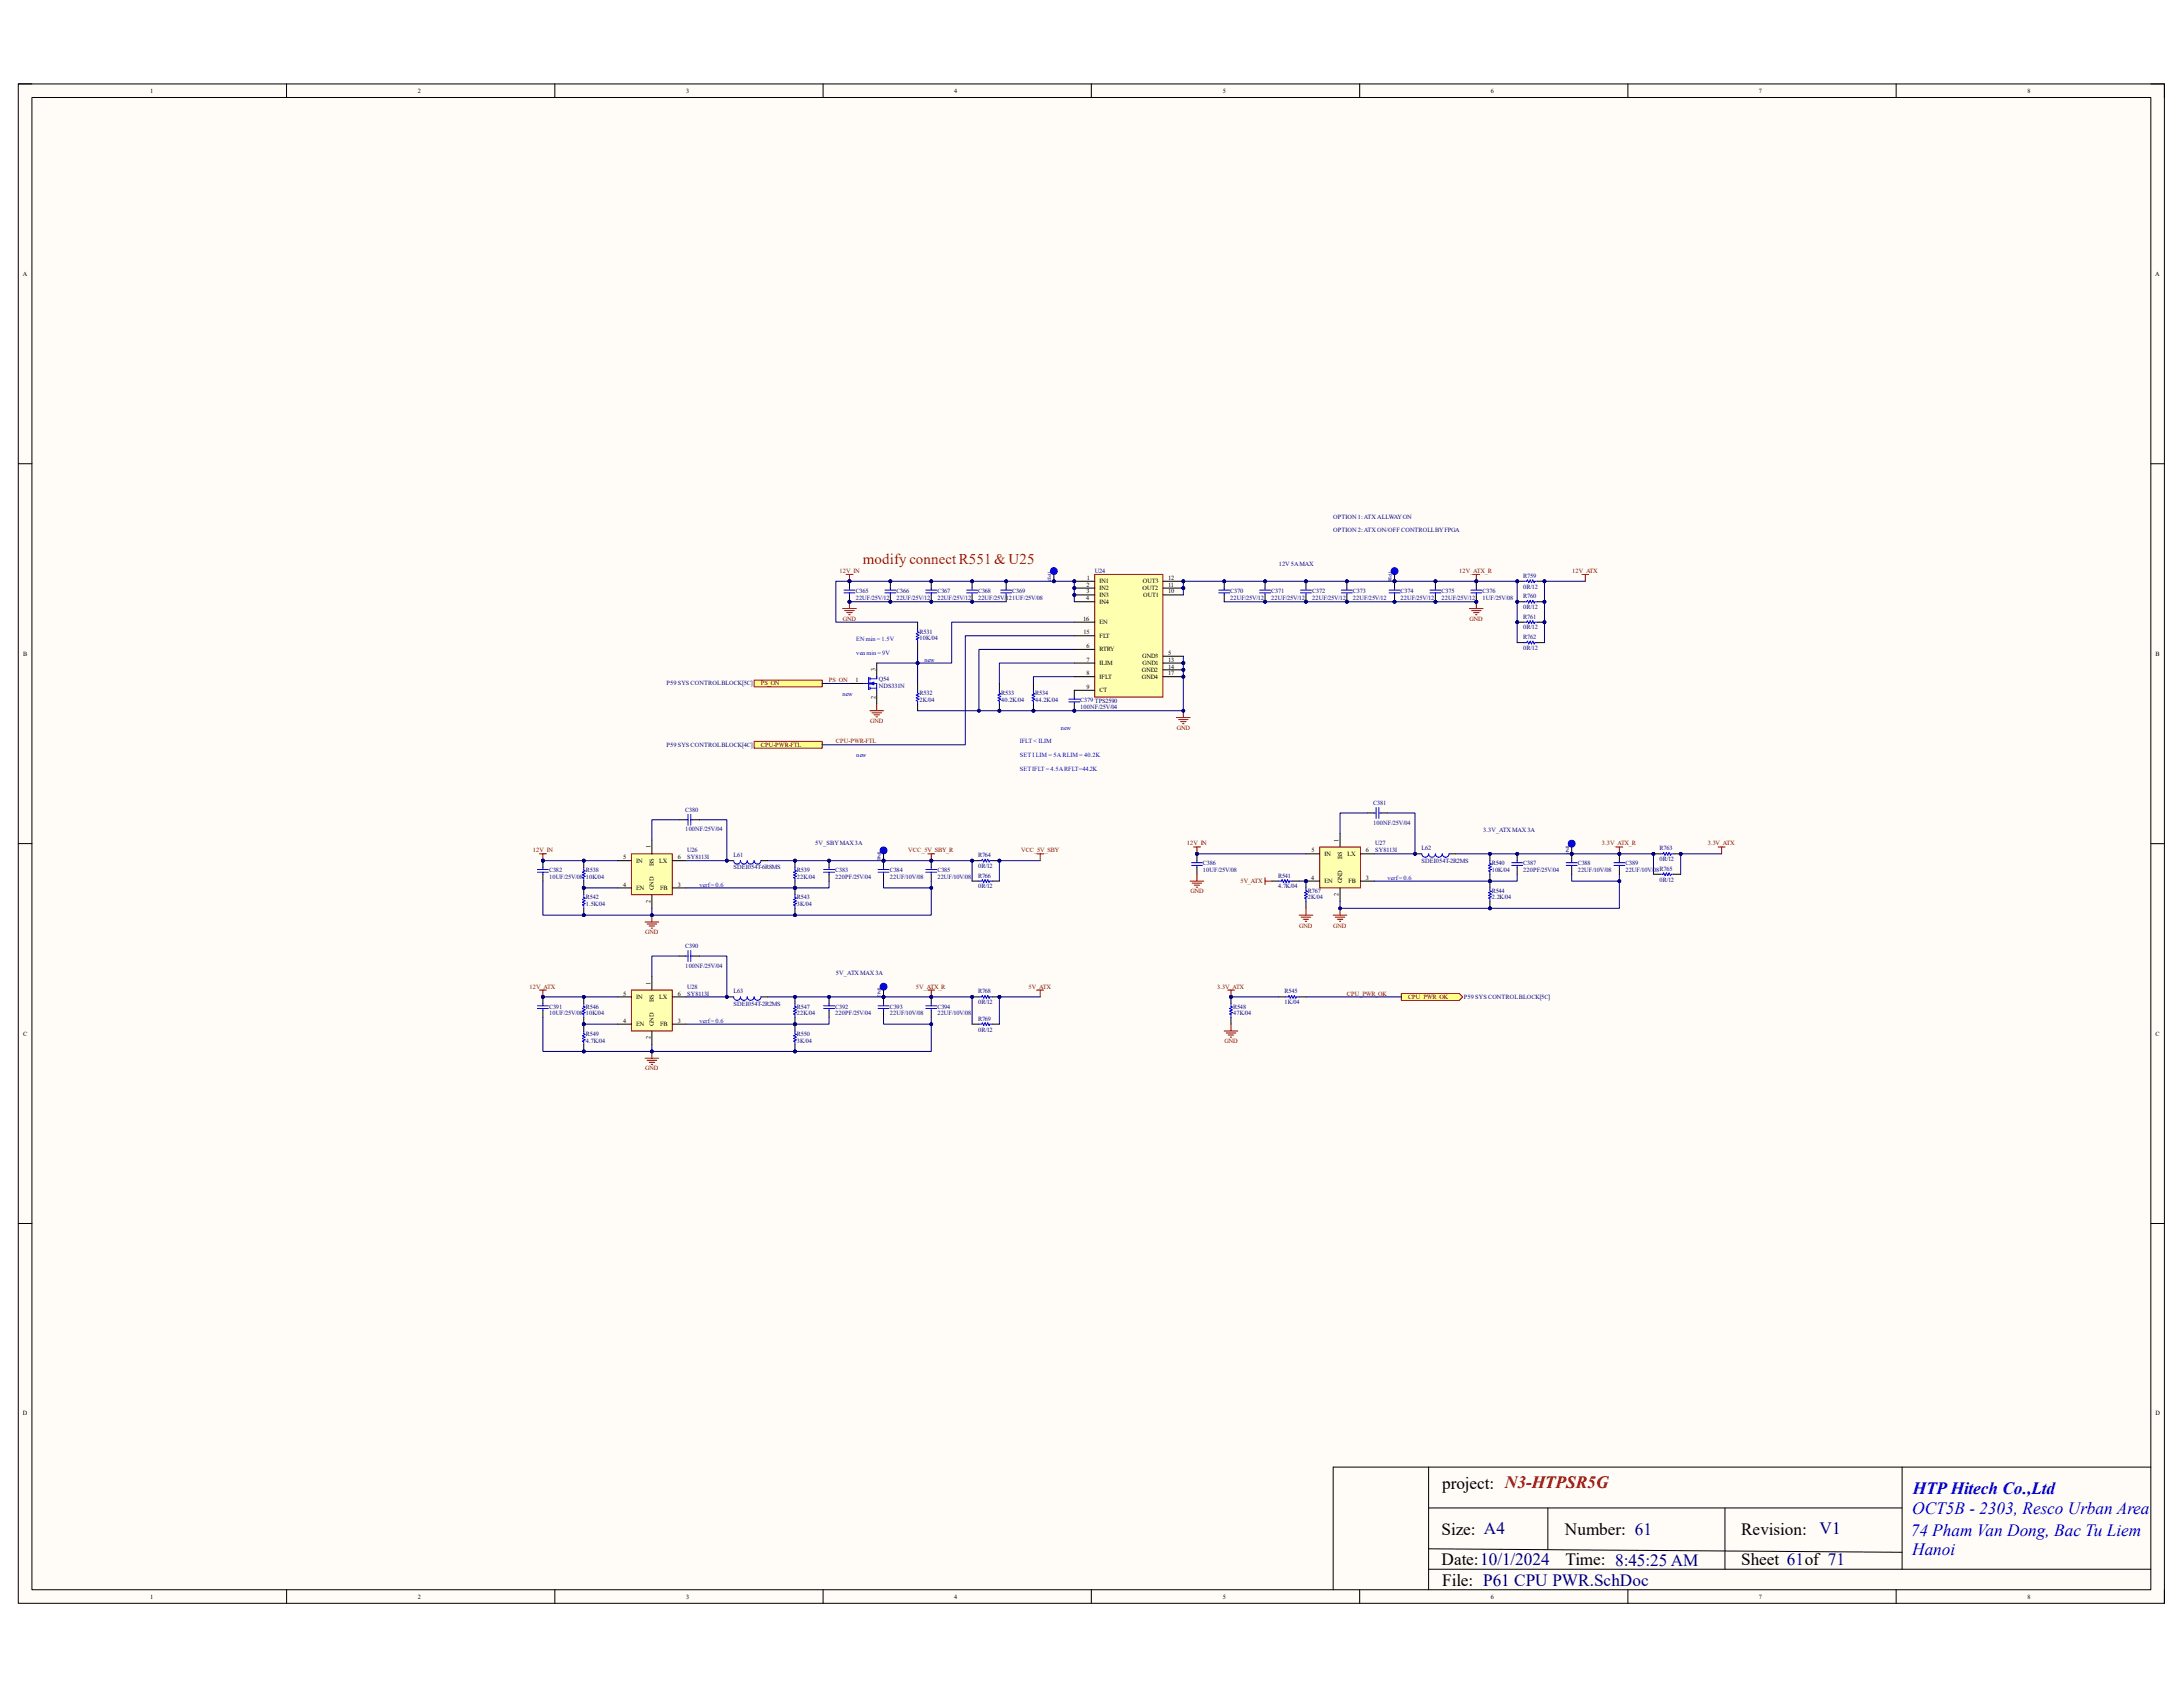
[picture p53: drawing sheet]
<svg xmlns="http://www.w3.org/2000/svg" width="279mm" height="216mm" viewBox="0 0 279 216" stroke-linecap="round" stroke-linejoin="round" font-family="sans-serif">
<defs><g id="words">
<g font-size="2.2">
<text x="184.6" y="190.6">project: N3-HTPSR5G</text>
<text x="184.5" y="196.4">Size: A4</text>
<text x="200.3" y="196.4">Number: 61</text>
<text x="222.8" y="196.4">Revision:</text>
<text x="184.5" y="200.3">Date:10/1/2024</text>
<text x="184.6" y="202.9">File: P61 CPU PWR.SchDoc</text>
<text x="200.4" y="200.3">Time: 8:45:25 AM</text>
<text x="222.8" y="200.3">Sheet 61of 71</text>
</g>
<g font-size="2.2" fill="#00f">
<text x="244.8" y="191.2">HTP Hitech Co.,Ltd</text>
<text x="244.6" y="196.5">74 Pham Van Dong, Bac Tu Liem</text>
<text x="244.7" y="193.8">OCT5B - 2303, Resco Urban Area</text>
<text x="244.7" y="199.1">Hanoi</text>
</g>
<text font-size="2.2" fill="#000080" x="232.9" y="196.3">V1</text>
<text font-size="1.9" fill="#f00" x="110.4" y="72.2">modify connect R551 &amp; U25</text>
<g font-size=".8">
<text x="19.2" y="11.9">1</text>
<text x="53.5" y="11.9">2</text>
<text x="87.8" y="11.9">3</text>
<text x="122.1" y="11.9">4</text>
<text x="156.5" y="11.9">5</text>
<text x="190.8" y="11.9">6</text>
<text x="225.1" y="11.9">7</text>
<text x="259.5" y="11.9">8</text>
<text x="2.9" y="35.3">A</text>
<text x="275.8" y="35.3">A</text>
<text x="139" y="76.8">4</text>
<text x="139.1" y="75.1">2</text>
<text x="139.1" y="75.9">3</text>
<text x="139.1" y="74.2">1</text>
<text x="140.7" y="74.6">IN1</text>
<text x="140.7" y="75.5">IN2</text>
<text x="140.7" y="76.4">IN3</text>
<text x="140.7" y="77.3">IN4</text>
<text x="146.2" y="75.5">OUT2</text>
<text x="146.3" y="74.6">OUT3</text>
<text x="146.3" y="76.4">OUT1</text>
<text x="149.5" y="75.9">10</text>
<text x="149.5" y="75.1">11</text>
<text x="149.5" y="74.2">12</text>
<text x="3" y="83.9">B</text>
<text x="138.6" y="79.5">16</text>
<text x="138.7" y="81.2">15</text>
<text x="139.1" y="82.9">6</text>
<text x="140.7" y="83.4">RTRY</text>
<text x="140.7" y="81.6">FLT</text>
<text x="140.7" y="79.9">EN</text>
<text x="149.5" y="83.8">5</text>
<text x="275.9" y="83.9">B</text>
<text x="109.5" y="87.3">1</text>
<text x="112.1" y="89.4" transform="rotate(-90 112.1 89.4)">2</text>
<text x="112.1" y="85.9" transform="rotate(-90 112.1 85.9)">3</text>
<text x="139.1" y="84.7">7</text>
<text x="139.1" y="86.4">8</text>
<text x="139.1" y="88.2">9</text>
<text x="140.7" y="85.1">ILIM</text>
<text x="140.7" y="86.9">IFLT</text>
<text x="140.7" y="88.6">CT</text>
<text x="146.1" y="86">GND2</text>
<text x="146.1" y="86.9">GND4</text>
<text x="146.2" y="84.2">GND3</text>
<text x="146.2" y="85.1">GND1</text>
<text x="149.5" y="84.7">13</text>
<text x="149.5" y="85.6">14</text>
<text x="149.5" y="86.4">17</text>
<text x="171.3" y="107.7" transform="rotate(-90 171.3 107.7)">1</text>
<text x="79.8" y="113.5">4</text>
<text x="79.8" y="110">5</text>
<text x="81.4" y="113.9">EN</text>
<text x="81.4" y="110.4">IN</text>
<text x="83.3" y="108.6" transform="rotate(-90 83.3 108.6)">1</text>
<text x="83.7" y="113.9" transform="rotate(-90 83.7 113.9)">GND</text>
<text x="83.7" y="110.8" transform="rotate(-90 83.7 110.8)">BS</text>
<text x="84.4" y="110.4">LX</text>
<text x="84.5" y="113.9">FB</text>
<text x="86.7" y="113.5">3</text>
<text x="86.7" y="110">6</text>
<text x="167.8" y="112.6">4</text>
<text x="167.9" y="109.1">5</text>
<text x="169.5" y="113">EN</text>
<text x="169.5" y="109.5">IN</text>
<text x="171.8" y="113" transform="rotate(-90 171.8 113)">GND</text>
<text x="171.8" y="109.9" transform="rotate(-90 171.8 109.9)">BS</text>
<text x="172.5" y="109.5">LX</text>
<text x="172.6" y="113">FB</text>
<text x="174.8" y="112.6">3</text>
<text x="174.8" y="109.1">6</text>
<text x="83.3" y="115.6" transform="rotate(-90 83.3 115.6)">2</text>
<text x="171.3" y="114.7" transform="rotate(-90 171.3 114.7)">2</text>
<text x="79.8" y="130.9">4</text>
<text x="79.8" y="127.4">5</text>
<text x="81.4" y="131.3">EN</text>
<text x="81.4" y="127.8">IN</text>
<text x="83.3" y="126" transform="rotate(-90 83.3 126)">1</text>
<text x="83.7" y="131.3" transform="rotate(-90 83.7 131.3)">GND</text>
<text x="83.7" y="128.2" transform="rotate(-90 83.7 128.2)">BS</text>
<text x="84.4" y="127.8">LX</text>
<text x="84.5" y="131.3">FB</text>
<text x="86.7" y="130.9">3</text>
<text x="86.7" y="127.4">6</text>
<text x="3" y="132.5">C</text>
<text x="83.3" y="133" transform="rotate(-90 83.3 133)">2</text>
<text x="275.9" y="132.5">C</text>
<text x="2.9" y="181.1">D</text>
<text x="275.9" y="181.1">D</text>
<text x="19.2" y="204.6">1</text>
<text x="53.5" y="204.6">2</text>
<text x="87.8" y="204.6">3</text>
<text x="122.1" y="204.6">4</text>
<text x="156.5" y="204.6">5</text>
<text x="190.8" y="204.6">6</text>
<text x="225.1" y="204.6">7</text>
<text x="259.5" y="204.6">8</text>
</g>
<g font-size=".8" fill="#000080">
<text x="170.6" y="66.4">OPTION 1: ATX ALLWAY ON</text>
<text x="170.6" y="68.1">OPTION 2: ATX ON/OFF CONTROLL BY FPGA</text>
<text x="109.5" y="76.8">22UF/25V/12</text>
<text x="109.5" y="75.9">C365</text>
<text x="114.7" y="76.8">22UF/25V/12</text>
<text x="114.7" y="75.9">C366</text>
<text x="120" y="76.8">22UF/25V/12</text>
<text x="120" y="75.9">C367</text>
<text x="125.2" y="76.8">22UF/25V/121UF/25V/08</text>
<text x="125.2" y="75.9">C368</text>
<text x="129.5" y="75.9">C369</text>
<text x="140.1" y="73.3">U24</text>
<text x="157.4" y="76.8">22UF/25V/12</text>
<text x="157.4" y="75.9">C370</text>
<text x="162.7" y="76.8">22UF/25V/12</text>
<text x="162.7" y="75.9">C371</text>
<text x="163.7" y="72.5">12V 5A MAX</text>
<text x="167.9" y="76.8">22UF/25V/12</text>
<text x="167.9" y="75.9">C372</text>
<text x="173.1" y="76.8">22UF/25V/12</text>
<text x="173.1" y="75.9">C373</text>
<text x="179.2" y="76.8">22UF/25V/12</text>
<text x="179.2" y="75.9">C374</text>
<text x="184.5" y="76.8">22UF/25V/12</text>
<text x="184.5" y="75.9">C375</text>
<text x="189.7" y="76.8">1UF/25V/08</text>
<text x="189.7" y="75.9">C376</text>
<text x="194.9" y="75.4">0R/12</text>
<text x="194.9" y="74">R759</text>
<text x="194.9" y="78">0R/12</text>
<text x="194.9" y="76.6">R760</text>
<text x="117.7" y="82">10K/04</text>
<text x="117.7" y="81.1">R531</text>
<text x="194.9" y="80.6">0R/12</text>
<text x="194.9" y="79.2">R761</text>
<text x="194.9" y="83.2">0R/12</text>
<text x="194.9" y="81.8">R762</text>
<text x="85.3" y="87.7">P59 SYS CONTROL BLOCK[5C]</text>
<text x="112.5" y="87.2">Q54</text>
<text x="112.5" y="88.1">NDS331N</text>
<text x="117.7" y="89.8">2K/04</text>
<text x="117.7" y="88.9">R532</text>
<text x="128.1" y="89.8">40.2K/04</text>
<text x="128.1" y="88.9">R533</text>
<text x="132.5" y="89.8">44.2K/04</text>
<text x="132.5" y="88.9">R534</text>
<text x="138.3" y="89.8">C379 TPS2590</text>
<text x="85.3" y="95.6">P59 SYS CONTROL BLOCK[4C]</text>
<text x="138.3" y="90.7">100NF/25V/04</text>
<text x="87.7" y="106.4">100NF/25V/04</text>
<text x="87.7" y="103.9">C380</text>
<text x="175.8" y="105.5">100NF/25V/04</text>
<text x="175.8" y="103.1">C381</text>
<text x="189.8" y="106.5">3.3V_ATX MAX 3A</text>
<text x="70.3" y="112.5">10UF/25V/08</text>
<text x="70.3" y="111.6">C382</text>
<text x="75" y="112.5">10K/04</text>
<text x="75" y="111.6">R538</text>
<text x="88" y="109.1">U26</text>
<text x="88" y="110">SY8113I</text>
<text x="93.9" y="109.7">L61</text>
<text x="93.9" y="111.3">SDEI054T-6R8MS</text>
<text x="102" y="112.5">22K/04</text>
<text x="102" y="111.6">R539</text>
<text x="104.4" y="108.2">5V_SBY MAX 3A</text>
<text x="106.9" y="112.5">220PF/25V/04</text>
<text x="106.9" y="111.6">C383</text>
<text x="113.9" y="112.5">22UF/10V/08</text>
<text x="113.9" y="111.6">C384</text>
<text x="120" y="112.5">22UF/10V/08</text>
<text x="120" y="111.6">C385</text>
<text x="125.2" y="111.1">0R/12</text>
<text x="125.2" y="109.7">R764</text>
<text x="125.2" y="113.7">0R/12</text>
<text x="125.2" y="112.3">R766</text>
<text x="154" y="111.6">10UF/25V/08</text>
<text x="154" y="110.7">C386</text>
<text x="163.6" y="113.7">4.7K/04</text>
<text x="163.6" y="112.3">R541</text>
<text x="176" y="108.2">U27</text>
<text x="176" y="109.1">SY8113I</text>
<text x="181.9" y="108.8">L62</text>
<text x="181.9" y="110.4">SDEI054T-2R2MS</text>
<text x="190.9" y="111.6">10K/04</text>
<text x="190.9" y="110.7">R540</text>
<text x="194.9" y="111.6">220PF/25V/04</text>
<text x="194.9" y="110.7">C387</text>
<text x="201.9" y="111.6">22UF/10V/08</text>
<text x="201.9" y="110.7">C388</text>
<text x="208" y="111.6">22UF/10V/08R765</text>
<text x="208" y="110.7">C389</text>
<text x="212.4" y="110.2">0R/12</text>
<text x="212.4" y="108.8">R763</text>
<text x="212.4" y="112.9">0R/12</text>
<text x="75" y="116">1.5K/04</text>
<text x="75" y="115.1">R542</text>
<text x="102" y="116">3K/04</text>
<text x="102" y="115.1">R543</text>
<text x="167.4" y="115.1">2K/04</text>
<text x="167.4" y="114.3">R767</text>
<text x="190.9" y="115.1">2.2K/04</text>
<text x="190.9" y="114.3">R544</text>
<text x="87.7" y="123.8">100NF/25V/04</text>
<text x="87.7" y="121.4">C390</text>
<text x="107" y="124.8">5V_ATX MAX 3A</text>
<text x="70.3" y="129.9">10UF/25V/08</text>
<text x="70.3" y="129.1">C391</text>
<text x="75" y="129.9">10K/04</text>
<text x="75" y="129.1">R546</text>
<text x="88" y="126.5">U28</text>
<text x="88" y="127.4">SY8113I</text>
<text x="93.9" y="127.1">L63</text>
<text x="93.9" y="128.7">SDEI054T-2R2MS</text>
<text x="102" y="129.9">22K/04</text>
<text x="102" y="129.1">R547</text>
<text x="106.9" y="129.9">220PF/25V/04</text>
<text x="106.9" y="129.1">C392</text>
<text x="113.9" y="129.9">22UF/10V/08</text>
<text x="113.9" y="129.1">C393</text>
<text x="120" y="129.9">22UF/10V/08</text>
<text x="120" y="129.1">C394</text>
<text x="125.2" y="128.5">0R/12</text>
<text x="125.2" y="127.1">R768</text>
<text x="125.2" y="130.6">R769</text>
<text x="157.8" y="129.9">47K/04</text>
<text x="157.8" y="129.1">R548</text>
<text x="164.4" y="128.5">1K/04</text>
<text x="164.4" y="127.1">R545</text>
<text x="187.4" y="127.8">P59 SYS CONTROL BLOCK[5C]</text>
<text x="75" y="133.4">4.7K/04</text>
<text x="75" y="132.5">R549</text>
<text x="102" y="133.4">3K/04</text>
<text x="102" y="132.5">R550</text>
<text x="125.2" y="132">0R/12</text>
</g>
<g font-size=".8" fill="#800000">
<text x="107.4" y="73.3">12V_IN</text>
<text x="186.8" y="73.3">12V_ATX_R</text>
<text x="201.2" y="73.3">12V_ATX</text>
<text x="107.9" y="79.5">GND</text>
<text x="188.1" y="79.5">GND</text>
<text x="97.4" y="87.7">PS_ON</text>
<text x="106.1" y="87.3">PS_ON</text>
<text x="97.4" y="95.6">CPU-PWR-FTL</text>
<text x="107" y="95.1">CPU-PWR-FTL</text>
<text x="111.4" y="92.5">GND</text>
<text x="150.6" y="93.4">GND</text>
<text x="68.2" y="109.1">12V_IN</text>
<text x="116.2" y="109.1">VCC_5V_SBY_R</text>
<text x="130.7" y="109.1">VCC_5V_SBY</text>
<text x="151.9" y="108.2">12V_IN</text>
<text x="158.7" y="113">5V_ATX</text>
<text x="205" y="108.2">3.3V_ATX_R</text>
<text x="218.6" y="108.2">3.3V_ATX</text>
<text x="82.6" y="119.5">GND</text>
<text x="152.4" y="114.3">GND</text>
<text x="166.3" y="118.7">GND</text>
<text x="170.6" y="118.7">GND</text>
<text x="67.8" y="126.5">12V_ATX</text>
<text x="117.2" y="126.5">5V_ATX_R</text>
<text x="131.7" y="126.5">5V_ATX</text>
<text x="155.8" y="126.5">3.3V_ATX</text>
<text x="172.4" y="127.4">CPU_PWR_OK</text>
<text x="180.2" y="127.8">CPU_PWR_OK</text>
<text x="82.6" y="137">GND</text>
<text x="156.7" y="133.5">GND</text>
</g>
<g font-size=".8" fill="#00f">
<text x="109.6" y="82">EN min = 1.5V</text>
<text x="109.6" y="83.8">ven min = 9V</text>
<text x="107.8" y="89">new</text>
<text x="118.3" y="84.7">new</text>
<text x="130.5" y="95.1">IFLT &lt; ILIM</text>
<text x="135.8" y="93.4">new</text>
<text x="109.6" y="96.9">new</text>
<text x="130.5" y="96.9">SET I LIM = 5A RLIM = 40.2K</text>
<text x="130.5" y="98.6">SET IFLT = 4.5A RFLT=44.2K</text>
<text x="89.5" y="113.5">verf = 0.6</text>
<text x="177.6" y="112.6">verf = 0.6</text>
<text x="89.5" y="130.9">verf = 0.6</text>
</g>
<g font-size=".6" fill="#000080">
<text x="134.1" y="73.1" transform="rotate(90 134.1 73.1)">TP37</text>
<text x="177.7" y="73.1" transform="rotate(90 177.7 73.1)">TP38</text>
<text x="112.3" y="108.9" transform="rotate(90 112.3 108.9)">TP40</text>
<text x="200.4" y="108.1" transform="rotate(90 200.4 108.1)">TP41</text>
<text x="112.3" y="126.3" transform="rotate(90 112.3 126.3)">TP42</text>
</g>
</g></defs>
<path d="M2.3 10.7h274.7v194.5h-274.7z" fill-rule="evenodd" fill="#fffcf8"/>
<path d="M2.3 10.7h274.7v194.5h-274.7z" fill="none" stroke="#000" stroke-width=".13"/>
<path d="M4.1 12.5h271.2v191h-271.2z" fill-rule="evenodd" fill="#fffcf8"/>
<g fill="none" stroke="#000" stroke-width=".13">
<path d="M2.3 10.7h1.8M4.1 12.5h271.2v191h-271.2zM36.7 10.7v1.8M71 10.7v1.8M105.3 10.7v1.8M139.7 10.7v1.8M174 10.7v1.8M208.4 10.7v1.8M242.7 10.7v1.8M275.3 10.7h1.7v1.8M2.3 59.3h1.8M275.3 59.4h1.7"/>
<path d="M2.3 108h1.8M275.3 108h1.7M2.3 156.6h1.8M275.3 156.6h1.7M182.8 187.8v15.7M182.8 193h60.6M182.8 198.2l60.6 .5M198.1 193v5.3M220.8 193v7.8M243.4 187.8v13M275.3 187.8h-104.7v15.7M36.7 203.5v1.7"/>
<path d="M71 203.5v1.7M105.3 203.5v1.7M139.7 203.5v1.7M174 203.5v1.7M182.8 200.8h92.5M208.4 203.5v1.7M242.7 203.5v1.7M277 203.5v1.7"/>
</g>
<path d="M150.6 91.8h1.7M150.8 92.1h1.3M151.1 92.4h.7M151.4 92.6h.1M151.5 91v.8" fill="none" stroke="#800000" stroke-width=".13"/>
<circle cx="151.5" cy="91" r=".17" fill="#000080"/>
<circle cx="151.5" cy="91" r=".17" fill="none" stroke="#000080" stroke-width=".13"/>
<circle cx="137.5" cy="91" r=".17" fill="#000080"/>
<circle cx="137.5" cy="91" r=".17" fill="none" stroke="#000080" stroke-width=".13"/>
<path d="M137.5 88.3v.9M137.5 90.1v.9" fill="none" stroke="#000" stroke-width=".13"/>
<circle cx="137.5" cy="91" r=".17" fill="#000080"/>
<circle cx="137.5" cy="91" r=".17" fill="none" stroke="#000080" stroke-width=".13"/>
<path d="M136.8 89.8h1.4M136.8 89.5h1.4M137.5 89.2v.3M137.5 89.8v.3" fill="none" stroke="#00f" stroke-width=".13"/>
<circle cx="132.3" cy="91" r=".17" fill="#000080"/>
<circle cx="132.3" cy="91" r=".17" fill="none" stroke="#000080" stroke-width=".13"/>
<path d="M132.3 87.5v.8M132.3 90.1v.9" fill="none" stroke="#000" stroke-width=".13"/>
<circle cx="132.3" cy="91" r=".17" fill="#000080"/>
<circle cx="132.3" cy="91" r=".17" fill="none" stroke="#000080" stroke-width=".13"/>
<path d="M132.3 88.3v.4l.1 .1-.3 .2 .3 .1-.3 .2 .3 .2-.3 .2h.2v.4" fill="none" stroke="#00f" stroke-width=".13"/>
<circle cx="127.9" cy="91" r=".17" fill="#000080"/>
<circle cx="127.9" cy="91" r=".17" fill="none" stroke="#000080" stroke-width=".13"/>
<path d="M127.9 87.5v.8M127.9 90.1v.9" fill="none" stroke="#000" stroke-width=".13"/>
<circle cx="127.9" cy="91" r=".17" fill="#000080"/>
<circle cx="127.9" cy="91" r=".17" fill="none" stroke="#000080" stroke-width=".13"/>
<path d="M127.9 88.3v.4l.2 .1-.4 .2 .4 .1-.4 .2 .4 .2-.4 .2h.2v.4" fill="none" stroke="#00f" stroke-width=".13"/>
<circle cx="128.8" cy="74.4" r=".17" fill="#000080"/>
<circle cx="128.8" cy="74.4" r=".17" fill="none" stroke="#000080" stroke-width=".13"/>
<path d="M128.8 74.4v.9M128.8 76.1v.9" fill="none" stroke="#000" stroke-width=".13"/>
<circle cx="128.8" cy="74.4" r=".17" fill="#000080"/>
<circle cx="128.8" cy="74.4" r=".17" fill="none" stroke="#000080" stroke-width=".13"/>
<path d="M128.1 75.5h1.4M128.1 75.9h1.4M128.8 75.3v.2M128.8 75.9v.2" fill="none" stroke="#00f" stroke-width=".13"/>
<circle cx="124.4" cy="77" r=".17" fill="#000080"/>
<circle cx="124.4" cy="77" r=".17" fill="none" stroke="#000080" stroke-width=".13"/>
<circle cx="124.4" cy="74.4" r=".17" fill="#000080"/>
<circle cx="124.4" cy="74.4" r=".17" fill="none" stroke="#000080" stroke-width=".13"/>
<path d="M124.4 76.1v.9" fill="none" stroke="#000" stroke-width=".13"/>
<circle cx="124.4" cy="77" r=".17" fill="#000080"/>
<circle cx="124.4" cy="77" r=".17" fill="none" stroke="#000080" stroke-width=".13"/>
<path d="M124.4 74.4v.9" fill="none" stroke="#000" stroke-width=".13"/>
<circle cx="124.4" cy="74.4" r=".17" fill="#000080"/>
<circle cx="124.4" cy="74.4" r=".17" fill="none" stroke="#000080" stroke-width=".13"/>
<path d="M123.7 75.5h1.4M123.7 75.9h1.4M124.4 75.3v.2M124.4 75.9v.2" fill="none" stroke="#00f" stroke-width=".13"/>
<circle cx="119.2" cy="77" r=".17" fill="#000080"/>
<circle cx="119.2" cy="77" r=".17" fill="none" stroke="#000080" stroke-width=".13"/>
<circle cx="119.2" cy="74.4" r=".17" fill="#000080"/>
<circle cx="119.2" cy="74.4" r=".17" fill="none" stroke="#000080" stroke-width=".13"/>
<path d="M119.2 76.1v.9" fill="none" stroke="#000" stroke-width=".13"/>
<circle cx="119.2" cy="77" r=".17" fill="#000080"/>
<circle cx="119.2" cy="77" r=".17" fill="none" stroke="#000080" stroke-width=".13"/>
<path d="M119.2 74.4v.9" fill="none" stroke="#000" stroke-width=".13"/>
<circle cx="119.2" cy="74.4" r=".17" fill="#000080"/>
<circle cx="119.2" cy="74.4" r=".17" fill="none" stroke="#000080" stroke-width=".13"/>
<path d="M118.5 75.5h1.4M118.5 75.9h1.4M119.2 75.3v.2M119.2 75.9v.2" fill="none" stroke="#00f" stroke-width=".13"/>
<circle cx="114" cy="77" r=".17" fill="#000080"/>
<circle cx="114" cy="77" r=".17" fill="none" stroke="#000080" stroke-width=".13"/>
<circle cx="114" cy="74.4" r=".17" fill="#000080"/>
<circle cx="114" cy="74.4" r=".17" fill="none" stroke="#000080" stroke-width=".13"/>
<path d="M114 76.1v.9" fill="none" stroke="#000" stroke-width=".13"/>
<circle cx="114" cy="77" r=".17" fill="#000080"/>
<circle cx="114" cy="77" r=".17" fill="none" stroke="#000080" stroke-width=".13"/>
<path d="M114 74.4v.9" fill="none" stroke="#000" stroke-width=".13"/>
<circle cx="114" cy="74.4" r=".17" fill="#000080"/>
<circle cx="114" cy="74.4" r=".17" fill="none" stroke="#000080" stroke-width=".13"/>
<path d="M113.3 75.5h1.4M113.3 75.9h1.4M114 75.3v.2M114 75.9v.2" fill="none" stroke="#00f" stroke-width=".13"/>
<circle cx="108.7" cy="77" r=".17" fill="#000080"/>
<circle cx="108.7" cy="77" r=".17" fill="none" stroke="#000080" stroke-width=".13"/>
<circle cx="108.7" cy="74.4" r=".17" fill="#000080"/>
<circle cx="108.7" cy="74.4" r=".17" fill="none" stroke="#000080" stroke-width=".13"/>
<path d="M108.7 76.1v.9" fill="none" stroke="#000" stroke-width=".13"/>
<circle cx="108.7" cy="77" r=".17" fill="#000080"/>
<circle cx="108.7" cy="77" r=".17" fill="none" stroke="#000080" stroke-width=".13"/>
<path d="M108.7 74.4v.9" fill="none" stroke="#000" stroke-width=".13"/>
<circle cx="108.7" cy="74.4" r=".17" fill="#000080"/>
<circle cx="108.7" cy="74.4" r=".17" fill="none" stroke="#000080" stroke-width=".13"/>
<path d="M108 75.5h1.4M108 75.9h1.4M108.7 75.3v.2M108.7 75.9v.2" fill="none" stroke="#00f" stroke-width=".13"/>
<path d="M107.8 77.9h1.8M108.1 78.1h1.2M108.4 78.4h.7M108.6 78.7h.2M108.7 77v.9" fill="none" stroke="#800000" stroke-width=".13"/>
<circle cx="108.7" cy="77" r=".17" fill="#000080"/>
<circle cx="108.7" cy="77" r=".17" fill="none" stroke="#000080" stroke-width=".13"/>
<path d="M108.3 73.5h.9M108.7 73.5v.9" fill="none" stroke="#800000" stroke-width=".13"/>
<circle cx="108.7" cy="74.4" r=".17" fill="#000080"/>
<circle cx="108.7" cy="74.4" r=".17" fill="none" stroke="#000080" stroke-width=".13"/>
<circle cx="183.7" cy="77" r=".17" fill="#000080"/>
<circle cx="183.7" cy="77" r=".17" fill="none" stroke="#000080" stroke-width=".13"/>
<circle cx="183.7" cy="74.4" r=".17" fill="#000080"/>
<circle cx="183.7" cy="74.4" r=".17" fill="none" stroke="#000080" stroke-width=".13"/>
<path d="M183.7 76.1v.9" fill="none" stroke="#000" stroke-width=".13"/>
<circle cx="183.7" cy="77" r=".17" fill="#000080"/>
<circle cx="183.7" cy="77" r=".17" fill="none" stroke="#000080" stroke-width=".13"/>
<path d="M183.7 74.4v.9" fill="none" stroke="#000" stroke-width=".13"/>
<circle cx="183.7" cy="74.4" r=".17" fill="#000080"/>
<circle cx="183.7" cy="74.4" r=".17" fill="none" stroke="#000080" stroke-width=".13"/>
<path d="M183 75.5h1.4M183 75.9h1.4M183.7 75.3v.2M183.7 75.9v.2" fill="none" stroke="#00f" stroke-width=".13"/>
<circle cx="178.5" cy="77" r=".17" fill="#000080"/>
<circle cx="178.5" cy="77" r=".17" fill="none" stroke="#000080" stroke-width=".13"/>
<circle cx="178.5" cy="74.4" r=".17" fill="#000080"/>
<circle cx="178.5" cy="74.4" r=".17" fill="none" stroke="#000080" stroke-width=".13"/>
<path d="M178.5 76.1v.9" fill="none" stroke="#000" stroke-width=".13"/>
<circle cx="178.5" cy="77" r=".17" fill="#000080"/>
<circle cx="178.5" cy="77" r=".17" fill="none" stroke="#000080" stroke-width=".13"/>
<path d="M178.5 74.4v.9" fill="none" stroke="#000" stroke-width=".13"/>
<circle cx="178.5" cy="74.4" r=".17" fill="#000080"/>
<circle cx="178.5" cy="74.4" r=".17" fill="none" stroke="#000080" stroke-width=".13"/>
<path d="M177.8 75.5h1.4M177.8 75.9h1.4M178.5 75.3v.2M178.5 75.9v.2" fill="none" stroke="#00f" stroke-width=".13"/>
<circle cx="188.9" cy="77" r=".17" fill="#000080"/>
<circle cx="188.9" cy="77" r=".17" fill="none" stroke="#000080" stroke-width=".13"/>
<circle cx="188.9" cy="74.4" r=".17" fill="#000080"/>
<circle cx="188.9" cy="74.4" r=".17" fill="none" stroke="#000080" stroke-width=".13"/>
<path d="M189 76.1v.9" fill="none" stroke="#000" stroke-width=".13"/>
<circle cx="188.9" cy="77" r=".17" fill="#000080"/>
<circle cx="188.9" cy="77" r=".17" fill="none" stroke="#000080" stroke-width=".13"/>
<path d="M189 74.4v.9" fill="none" stroke="#000" stroke-width=".13"/>
<circle cx="188.9" cy="74.4" r=".17" fill="#000080"/>
<circle cx="188.9" cy="74.4" r=".17" fill="none" stroke="#000080" stroke-width=".13"/>
<path d="M188.3 75.5h1.4M188.3 75.9h1.4M189 75.3v.2M189 75.9v.2" fill="none" stroke="#00f" stroke-width=".13"/>
<circle cx="172.4" cy="77" r=".17" fill="#000080"/>
<circle cx="172.4" cy="77" r=".17" fill="none" stroke="#000080" stroke-width=".13"/>
<circle cx="172.4" cy="74.4" r=".17" fill="#000080"/>
<circle cx="172.4" cy="74.4" r=".17" fill="none" stroke="#000080" stroke-width=".13"/>
<path d="M172.4 76.1v.9" fill="none" stroke="#000" stroke-width=".13"/>
<circle cx="172.4" cy="77" r=".17" fill="#000080"/>
<circle cx="172.4" cy="77" r=".17" fill="none" stroke="#000080" stroke-width=".13"/>
<path d="M172.4 74.4v.9" fill="none" stroke="#000" stroke-width=".13"/>
<circle cx="172.4" cy="74.4" r=".17" fill="#000080"/>
<circle cx="172.4" cy="74.4" r=".17" fill="none" stroke="#000080" stroke-width=".13"/>
<path d="M171.7 75.5h1.4M171.7 75.9h1.4M172.4 75.3v.2M172.4 75.9v.2" fill="none" stroke="#00f" stroke-width=".13"/>
<circle cx="167.1" cy="77" r=".17" fill="#000080"/>
<circle cx="167.1" cy="77" r=".17" fill="none" stroke="#000080" stroke-width=".13"/>
<circle cx="167.1" cy="74.4" r=".17" fill="#000080"/>
<circle cx="167.1" cy="74.4" r=".17" fill="none" stroke="#000080" stroke-width=".13"/>
<path d="M167.1 76.1v.9" fill="none" stroke="#000" stroke-width=".13"/>
<circle cx="167.1" cy="77" r=".17" fill="#000080"/>
<circle cx="167.1" cy="77" r=".17" fill="none" stroke="#000080" stroke-width=".13"/>
<path d="M167.1 74.4v.9" fill="none" stroke="#000" stroke-width=".13"/>
<circle cx="167.1" cy="74.4" r=".17" fill="#000080"/>
<circle cx="167.1" cy="74.4" r=".17" fill="none" stroke="#000080" stroke-width=".13"/>
<path d="M166.4 75.5h1.4M166.4 75.9h1.4M167.1 75.3v.2M167.1 75.9v.2" fill="none" stroke="#00f" stroke-width=".13"/>
<circle cx="161.9" cy="77" r=".17" fill="#000080"/>
<circle cx="161.9" cy="77" r=".17" fill="none" stroke="#000080" stroke-width=".13"/>
<circle cx="161.9" cy="74.4" r=".17" fill="#000080"/>
<circle cx="161.9" cy="74.4" r=".17" fill="none" stroke="#000080" stroke-width=".13"/>
<path d="M161.9 76.1v.9" fill="none" stroke="#000" stroke-width=".13"/>
<circle cx="161.9" cy="77" r=".17" fill="#000080"/>
<circle cx="161.9" cy="77" r=".17" fill="none" stroke="#000080" stroke-width=".13"/>
<path d="M161.9 74.4v.9" fill="none" stroke="#000" stroke-width=".13"/>
<circle cx="161.9" cy="74.4" r=".17" fill="#000080"/>
<circle cx="161.9" cy="74.4" r=".17" fill="none" stroke="#000080" stroke-width=".13"/>
<path d="M161.2 75.5h1.4M161.2 75.9h1.4M161.9 75.3v.2M161.9 75.9v.2" fill="none" stroke="#00f" stroke-width=".13"/>
<circle cx="156.7" cy="74.4" r=".17" fill="#000080"/>
<circle cx="156.7" cy="74.4" r=".17" fill="none" stroke="#000080" stroke-width=".13"/>
<path d="M156.7 74.4v.9M156.7 76.1v.9" fill="none" stroke="#000" stroke-width=".13"/>
<circle cx="156.7" cy="74.4" r=".17" fill="#000080"/>
<circle cx="156.7" cy="74.4" r=".17" fill="none" stroke="#000080" stroke-width=".13"/>
<path d="M156 75.5h1.4M156 75.9h1.4M156.7 75.3v.2M156.7 75.9v.2" fill="none" stroke="#00f" stroke-width=".13"/>
<path d="M188.1 77.9h1.7M188.3 78.1h1.3M188.6 78.4h.7M188.9 78.7h.1M189 77v.9" fill="none" stroke="#800000" stroke-width=".13"/>
<circle cx="188.9" cy="77" r=".17" fill="#000080"/>
<circle cx="188.9" cy="77" r=".17" fill="none" stroke="#000080" stroke-width=".13"/>
<path d="M80.8 109.3h5.3v5.2h-5.3z" fill-rule="evenodd" fill="#ffffb0"/>
<path d="M80.8 109.3h5.3v5.2h-5.3z" fill="none" stroke="#800000" stroke-width=".13"/>
<path d="M79.1 113.6h1.7M79.1 110.1h1.7M83.4 107.5v1.8M83.4 114.5v1.7M86.1 113.6h1.7M86.1 110.1h1.7" fill="none" stroke="#000" stroke-width=".13"/>
<circle cx="69.5" cy="110.1" r=".17" fill="#000080"/>
<circle cx="69.5" cy="110.1" r=".17" fill="none" stroke="#000080" stroke-width=".13"/>
<path d="M69.5 110.1v.9" fill="none" stroke="#000" stroke-width=".13"/>
<circle cx="69.5" cy="110.1" r=".17" fill="#000080"/>
<circle cx="69.5" cy="110.1" r=".17" fill="none" stroke="#000080" stroke-width=".13"/>
<path d="M69.5 111.9v.9" fill="none" stroke="#000" stroke-width=".13"/>
<path d="M68.8 111.6h1.4M68.8 111.3h1.4M69.5 111v.3M69.5 111.6v.3" fill="none" stroke="#00f" stroke-width=".13"/>
<path d="M69 109.3h.9M69.5 109.3v.8" fill="none" stroke="#800000" stroke-width=".13"/>
<circle cx="69.5" cy="110.1" r=".17" fill="#000080"/>
<circle cx="69.5" cy="110.1" r=".17" fill="none" stroke="#000080" stroke-width=".13"/>
<path d="M82.6 118h1.7M82.8 118.3h1.2M83.1 118.5h.7M83.3 118.8h.2M83.4 117.1v.9" fill="none" stroke="#800000" stroke-width=".13"/>
<circle cx="83.4" cy="117.1" r=".17" fill="#000080"/>
<circle cx="83.4" cy="117.1" r=".17" fill="none" stroke="#000080" stroke-width=".13"/>
<circle cx="101.7" cy="113.6" r=".17" fill="#000080"/>
<circle cx="101.7" cy="113.6" r=".17" fill="none" stroke="#000080" stroke-width=".13"/>
<circle cx="101.7" cy="110.1" r=".17" fill="#000080"/>
<circle cx="101.7" cy="110.1" r=".17" fill="none" stroke="#000080" stroke-width=".13"/>
<path d="M101.7 112.8v.8" fill="none" stroke="#000" stroke-width=".13"/>
<circle cx="101.7" cy="113.6" r=".17" fill="#000080"/>
<circle cx="101.7" cy="113.6" r=".17" fill="none" stroke="#000080" stroke-width=".13"/>
<path d="M101.7 110.1v.9" fill="none" stroke="#000" stroke-width=".13"/>
<circle cx="101.7" cy="110.1" r=".17" fill="#000080"/>
<circle cx="101.7" cy="110.1" r=".17" fill="none" stroke="#000080" stroke-width=".13"/>
<path d="M101.7 111v.4l.2 .1-.3 .1 .3 .2-.3 .2 .3 .2-.3 .1 .1 .1v.4" fill="none" stroke="#00f" stroke-width=".13"/>
<circle cx="101.7" cy="117.1" r=".17" fill="#000080"/>
<circle cx="101.7" cy="117.1" r=".17" fill="none" stroke="#000080" stroke-width=".13"/>
<circle cx="101.7" cy="113.6" r=".17" fill="#000080"/>
<circle cx="101.7" cy="113.6" r=".17" fill="none" stroke="#000080" stroke-width=".13"/>
<path d="M101.7 116.2v.9" fill="none" stroke="#000" stroke-width=".13"/>
<circle cx="101.7" cy="117.1" r=".17" fill="#000080"/>
<circle cx="101.7" cy="117.1" r=".17" fill="none" stroke="#000080" stroke-width=".13"/>
<path d="M101.7 113.6v.9" fill="none" stroke="#000" stroke-width=".13"/>
<circle cx="101.7" cy="113.6" r=".17" fill="#000080"/>
<circle cx="101.7" cy="113.6" r=".17" fill="none" stroke="#000080" stroke-width=".13"/>
<path d="M101.7 114.5v.4h.2l-.3 .2 .3 .2-.3 .2 .3 .1-.3 .2 .1 .1v.3" fill="none" stroke="#00f" stroke-width=".13"/>
<circle cx="106.1" cy="110.1" r=".17" fill="#000080"/>
<circle cx="106.1" cy="110.1" r=".17" fill="none" stroke="#000080" stroke-width=".13"/>
<path d="M106.1 110.1v.9" fill="none" stroke="#000" stroke-width=".13"/>
<circle cx="106.1" cy="110.1" r=".17" fill="#000080"/>
<circle cx="106.1" cy="110.1" r=".17" fill="none" stroke="#000080" stroke-width=".13"/>
<path d="M106.1 111.9v.9" fill="none" stroke="#000" stroke-width=".13"/>
<path d="M105.4 111.6h1.4M105.4 111.3h1.4M106.1 111v.3M106.1 111.6v.3" fill="none" stroke="#00f" stroke-width=".13"/>
<circle cx="113.1" cy="110.1" r=".17" fill="#000080"/>
<circle cx="113.1" cy="110.1" r=".17" fill="none" stroke="#000080" stroke-width=".13"/>
<path d="M113.1 110.1v.9" fill="none" stroke="#000" stroke-width=".13"/>
<circle cx="113.1" cy="110.1" r=".17" fill="#000080"/>
<circle cx="113.1" cy="110.1" r=".17" fill="none" stroke="#000080" stroke-width=".13"/>
<path d="M113.1 111.9v.9" fill="none" stroke="#000" stroke-width=".13"/>
<path d="M112.4 111.6h1.4M112.4 111.3h1.4M113.1 111v.3M113.1 111.6v.3" fill="none" stroke="#00f" stroke-width=".13"/>
<circle cx="119.2" cy="110.1" r=".17" fill="#000080"/>
<circle cx="119.2" cy="110.1" r=".17" fill="none" stroke="#000080" stroke-width=".13"/>
<path d="M119.2 110.1v.9" fill="none" stroke="#000" stroke-width=".13"/>
<circle cx="119.2" cy="110.1" r=".17" fill="#000080"/>
<circle cx="119.2" cy="110.1" r=".17" fill="none" stroke="#000080" stroke-width=".13"/>
<path d="M86.9 104.9h.9M88.7 104.9h.8M119.2 111.9v.9" fill="none" stroke="#000" stroke-width=".13"/>
<path d="M87.8 104.9h.3M88.1 104.2v1.4M88.4 104.2v1.4M88.4 104.9h.3M118.5 111.6h1.4M118.5 111.3h1.4M119.2 111v.3M119.2 111.6v.3" fill="none" stroke="#00f" stroke-width=".13"/>
<circle cx="74.7" cy="113.6" r=".17" fill="#000080"/>
<circle cx="74.7" cy="113.6" r=".17" fill="none" stroke="#000080" stroke-width=".13"/>
<circle cx="74.7" cy="110.1" r=".17" fill="#000080"/>
<circle cx="74.7" cy="110.1" r=".17" fill="none" stroke="#000080" stroke-width=".13"/>
<path d="M74.7 112.8v.8" fill="none" stroke="#000" stroke-width=".13"/>
<circle cx="74.7" cy="113.6" r=".17" fill="#000080"/>
<circle cx="74.7" cy="113.6" r=".17" fill="none" stroke="#000080" stroke-width=".13"/>
<path d="M74.7 110.1v.9" fill="none" stroke="#000" stroke-width=".13"/>
<circle cx="74.7" cy="110.1" r=".17" fill="#000080"/>
<circle cx="74.7" cy="110.1" r=".17" fill="none" stroke="#000080" stroke-width=".13"/>
<path d="M74.7 111v.4l.2 .1-.4 .1 .4 .2-.4 .2 .4 .2-.4 .1 .2 .1v.4" fill="none" stroke="#00f" stroke-width=".13"/>
<circle cx="74.7" cy="117.1" r=".17" fill="#000080"/>
<circle cx="74.7" cy="117.1" r=".17" fill="none" stroke="#000080" stroke-width=".13"/>
<circle cx="74.7" cy="113.6" r=".17" fill="#000080"/>
<circle cx="74.7" cy="113.6" r=".17" fill="none" stroke="#000080" stroke-width=".13"/>
<path d="M74.7 116.2v.9" fill="none" stroke="#000" stroke-width=".13"/>
<circle cx="74.7" cy="117.1" r=".17" fill="#000080"/>
<circle cx="74.7" cy="117.1" r=".17" fill="none" stroke="#000080" stroke-width=".13"/>
<path d="M74.7 113.6v.9" fill="none" stroke="#000" stroke-width=".13"/>
<circle cx="74.7" cy="113.6" r=".17" fill="#000080"/>
<circle cx="74.7" cy="113.6" r=".17" fill="none" stroke="#000080" stroke-width=".13"/>
<path d="M74.7 114.5v.4h.2l-.4 .2 .4 .2-.4 .2 .4 .1-.4 .2 .2 .1v.3" fill="none" stroke="#00f" stroke-width=".13"/>
<path d="M132.7 109.3h.9M133.1 109.3v.8" fill="none" stroke="#800000" stroke-width=".13"/>
<path d="M80.8 126.7h5.3v5.2h-5.3z" fill-rule="evenodd" fill="#ffffb0"/>
<path d="M80.8 126.7h5.3v5.2h-5.3z" fill="none" stroke="#800000" stroke-width=".13"/>
<path d="M79.1 131.1h1.7M79.1 127.6h1.7M83.4 125v1.7M83.4 131.9v1.8M86.1 131.1h1.7M86.1 127.6h1.7" fill="none" stroke="#000" stroke-width=".13"/>
<circle cx="69.5" cy="127.6" r=".17" fill="#000080"/>
<circle cx="69.5" cy="127.6" r=".17" fill="none" stroke="#000080" stroke-width=".13"/>
<path d="M69.5 127.6v.9" fill="none" stroke="#000" stroke-width=".13"/>
<circle cx="69.5" cy="127.6" r=".17" fill="#000080"/>
<circle cx="69.5" cy="127.6" r=".17" fill="none" stroke="#000080" stroke-width=".13"/>
<path d="M69.5 129.3v.9" fill="none" stroke="#000" stroke-width=".13"/>
<path d="M68.8 129.1h1.4M68.8 128.7h1.4M69.5 128.5v.2M69.5 129.1v.2" fill="none" stroke="#00f" stroke-width=".13"/>
<path d="M82.6 135.4h1.7M82.8 135.7h1.2M83.1 136h.7M83.3 136.2h.2M83.4 134.6v.8" fill="none" stroke="#800000" stroke-width=".13"/>
<circle cx="83.4" cy="134.6" r=".17" fill="#000080"/>
<circle cx="83.4" cy="134.6" r=".17" fill="none" stroke="#000080" stroke-width=".13"/>
<circle cx="93" cy="127.6" r=".17" fill="#000080"/>
<circle cx="93" cy="127.6" r=".17" fill="none" stroke="#000080" stroke-width=".13"/>
<path d="M93 127.6h.9M97.4 127.6h.9" fill="none" stroke="#000" stroke-width=".13"/>
<circle cx="93" cy="127.6" r=".17" fill="#000080"/>
<circle cx="93" cy="127.6" r=".17" fill="none" stroke="#000080" stroke-width=".13"/>
<path d="M93.9 127.6a.44 .44 0 0 0 .4 .4 .44 .44 0 0 0 .5-.4 .43 .43 0 0 0 .4 .4 .43 .43 0 0 0 .4-.4 .44 .44 0 0 0 .5 .4 .44 .44 0 0 0 .4-.4 .44 .44 0 0 0 .5 .4 .44 .44 0 0 0 .4-.4" fill="none" stroke="#00f" stroke-width=".13"/>
<circle cx="106.1" cy="127.6" r=".17" fill="#000080"/>
<circle cx="106.1" cy="127.6" r=".17" fill="none" stroke="#000080" stroke-width=".13"/>
<path d="M106.1 127.6v.9" fill="none" stroke="#000" stroke-width=".13"/>
<circle cx="106.1" cy="127.6" r=".17" fill="#000080"/>
<circle cx="106.1" cy="127.6" r=".17" fill="none" stroke="#000080" stroke-width=".13"/>
<path d="M106.1 129.3v.9" fill="none" stroke="#000" stroke-width=".13"/>
<path d="M105.4 129.1h1.4M105.4 128.7h1.4M106.1 128.5v.2M106.1 129.1v.2" fill="none" stroke="#00f" stroke-width=".13"/>
<circle cx="113.1" cy="127.6" r=".17" fill="#000080"/>
<circle cx="113.1" cy="127.6" r=".17" fill="none" stroke="#000080" stroke-width=".13"/>
<path d="M113.1 127.6v.9" fill="none" stroke="#000" stroke-width=".13"/>
<circle cx="113.1" cy="127.6" r=".17" fill="#000080"/>
<circle cx="113.1" cy="127.6" r=".17" fill="none" stroke="#000080" stroke-width=".13"/>
<path d="M113.1 129.3v.9" fill="none" stroke="#000" stroke-width=".13"/>
<path d="M112.4 129.1h1.4M112.4 128.7h1.4M113.1 128.5v.2M113.1 129.1v.2" fill="none" stroke="#00f" stroke-width=".13"/>
<circle cx="119.2" cy="127.6" r=".17" fill="#000080"/>
<circle cx="119.2" cy="127.6" r=".17" fill="none" stroke="#000080" stroke-width=".13"/>
<path d="M119.2 127.6v.9" fill="none" stroke="#000" stroke-width=".13"/>
<circle cx="119.2" cy="127.6" r=".17" fill="#000080"/>
<circle cx="119.2" cy="127.6" r=".17" fill="none" stroke="#000080" stroke-width=".13"/>
<path d="M86.9 122.4h.9M88.7 122.4h.8M119.2 129.3v.9" fill="none" stroke="#000" stroke-width=".13"/>
<path d="M87.8 122.4h.3M88.1 121.7v1.3M88.4 121.7v1.3M88.4 122.4h.3M118.5 129.1h1.4M118.5 128.7h1.4M119.2 128.5v.2M119.2 129.1v.2" fill="none" stroke="#00f" stroke-width=".13"/>
<circle cx="167.1" cy="112.8" r=".17" fill="#000080"/>
<circle cx="167.1" cy="112.8" r=".17" fill="none" stroke="#000080" stroke-width=".13"/>
<path d="M168.9 108.4h5.2v5.2h-5.2z" fill-rule="evenodd" fill="#ffffb0"/>
<path d="M168.9 108.4h5.2v5.2h-5.2z" fill="none" stroke="#800000" stroke-width=".13"/>
<path d="M167.1 112.8h1.8M171.5 106.7v1.7M171.5 113.6v1.8M174.1 112.8h1.8" fill="none" stroke="#000" stroke-width=".13"/>
<circle cx="167.1" cy="112.8" r=".17" fill="#000080"/>
<circle cx="167.1" cy="112.8" r=".17" fill="none" stroke="#000080" stroke-width=".13"/>
<path d="M167.1 109.3h1.8M174.1 109.3h1.8" fill="none" stroke="#000" stroke-width=".13"/>
<circle cx="153.2" cy="109.3" r=".17" fill="#000080"/>
<circle cx="153.2" cy="109.3" r=".17" fill="none" stroke="#000080" stroke-width=".13"/>
<path d="M153.2 109.3v.8" fill="none" stroke="#000" stroke-width=".13"/>
<circle cx="153.2" cy="109.3" r=".17" fill="#000080"/>
<circle cx="153.2" cy="109.3" r=".17" fill="none" stroke="#000080" stroke-width=".13"/>
<path d="M153.2 111v.9" fill="none" stroke="#000" stroke-width=".13"/>
<path d="M152.5 110.8h1.4M152.5 110.4h1.4M153.2 110.1v.3M153.2 110.8v.2" fill="none" stroke="#00f" stroke-width=".13"/>
<path d="M152.8 108.4h.8M153.2 108.4v.9" fill="none" stroke="#800000" stroke-width=".13"/>
<circle cx="153.2" cy="109.3" r=".17" fill="#000080"/>
<circle cx="153.2" cy="109.3" r=".17" fill="none" stroke="#000080" stroke-width=".13"/>
<path d="M170.6 117.1h1.8M170.9 117.4h1.2M171.2 117.6h.7M171.4 117.9h.2M171.5 116.2v.9" fill="none" stroke="#800000" stroke-width=".13"/>
<circle cx="171.5" cy="116.2" r=".17" fill="#000080"/>
<circle cx="171.5" cy="116.2" r=".17" fill="none" stroke="#000080" stroke-width=".13"/>
<circle cx="181.1" cy="109.3" r=".17" fill="#000080"/>
<circle cx="181.1" cy="109.3" r=".17" fill="none" stroke="#000080" stroke-width=".13"/>
<path d="M181.1 109.3h.9M185.5 109.3h.8" fill="none" stroke="#000" stroke-width=".13"/>
<circle cx="181.1" cy="109.3" r=".17" fill="#000080"/>
<circle cx="181.1" cy="109.3" r=".17" fill="none" stroke="#000080" stroke-width=".13"/>
<path d="M182 109.3a.44 .44 0 0 0 .4 .4 .44 .44 0 0 0 .4-.4 .43 .43 0 0 0 .5 .4 .43 .43 0 0 0 .4-.4 .44 .44 0 0 0 .5 .4 .44 .44 0 0 0 .4-.4 .43 .43 0 0 0 .4 .4 .43 .43 0 0 0 .5-.4" fill="none" stroke="#00f" stroke-width=".13"/>
<circle cx="194.2" cy="109.3" r=".17" fill="#000080"/>
<circle cx="194.2" cy="109.3" r=".17" fill="none" stroke="#000080" stroke-width=".13"/>
<path d="M194.2 109.3v.8" fill="none" stroke="#000" stroke-width=".13"/>
<circle cx="194.2" cy="109.3" r=".17" fill="#000080"/>
<circle cx="194.2" cy="109.3" r=".17" fill="none" stroke="#000080" stroke-width=".13"/>
<path d="M194.2 111v.9" fill="none" stroke="#000" stroke-width=".13"/>
<path d="M193.5 110.8h1.4M193.5 110.4h1.4M194.2 110.1v.3M194.2 110.8v.2" fill="none" stroke="#00f" stroke-width=".13"/>
<circle cx="201.2" cy="109.3" r=".17" fill="#000080"/>
<circle cx="201.2" cy="109.3" r=".17" fill="none" stroke="#000080" stroke-width=".13"/>
<path d="M201.2 109.3v.8" fill="none" stroke="#000" stroke-width=".13"/>
<circle cx="201.2" cy="109.3" r=".17" fill="#000080"/>
<circle cx="201.2" cy="109.3" r=".17" fill="none" stroke="#000080" stroke-width=".13"/>
<path d="M201.2 111v.9" fill="none" stroke="#000" stroke-width=".13"/>
<path d="M200.5 110.8h1.4M200.5 110.4h1.4M201.2 110.1v.3M201.2 110.8v.2" fill="none" stroke="#00f" stroke-width=".13"/>
<circle cx="207.3" cy="109.3" r=".17" fill="#000080"/>
<circle cx="207.3" cy="109.3" r=".17" fill="none" stroke="#000080" stroke-width=".13"/>
<path d="M207.3 109.3v.8" fill="none" stroke="#000" stroke-width=".13"/>
<circle cx="207.3" cy="109.3" r=".17" fill="#000080"/>
<circle cx="207.3" cy="109.3" r=".17" fill="none" stroke="#000080" stroke-width=".13"/>
<path d="M175 104h.9M176.7 104h.9M207.3 111v.9" fill="none" stroke="#000" stroke-width=".13"/>
<path d="M175.9 104h.2M176.1 103.3v1.4M176.5 103.3v1.4M176.5 104h.2M206.6 110.8h1.4M206.6 110.4h1.4M207.3 110.1v.3M207.3 110.8v.2" fill="none" stroke="#00f" stroke-width=".13"/>
<circle cx="190.7" cy="112.8" r=".17" fill="#000080"/>
<circle cx="190.7" cy="112.8" r=".17" fill="none" stroke="#000080" stroke-width=".13"/>
<circle cx="190.7" cy="109.3" r=".17" fill="#000080"/>
<circle cx="190.7" cy="109.3" r=".17" fill="none" stroke="#000080" stroke-width=".13"/>
<path d="M190.7 111.9v.9" fill="none" stroke="#000" stroke-width=".13"/>
<circle cx="190.7" cy="112.8" r=".17" fill="#000080"/>
<circle cx="190.7" cy="112.8" r=".17" fill="none" stroke="#000080" stroke-width=".13"/>
<path d="M190.7 109.3v.8" fill="none" stroke="#000" stroke-width=".13"/>
<circle cx="190.7" cy="109.3" r=".17" fill="#000080"/>
<circle cx="190.7" cy="109.3" r=".17" fill="none" stroke="#000080" stroke-width=".13"/>
<path d="M190.7 110.1v.4l.2 .1-.4 .2 .4 .1-.4 .2 .4 .2-.4 .2h.2v.4" fill="none" stroke="#00f" stroke-width=".13"/>
<circle cx="190.7" cy="116.2" r=".17" fill="#000080"/>
<circle cx="190.7" cy="116.2" r=".17" fill="none" stroke="#000080" stroke-width=".13"/>
<circle cx="190.7" cy="112.8" r=".17" fill="#000080"/>
<circle cx="190.7" cy="112.8" r=".17" fill="none" stroke="#000080" stroke-width=".13"/>
<path d="M190.7 115.4v.8" fill="none" stroke="#000" stroke-width=".13"/>
<circle cx="190.7" cy="116.2" r=".17" fill="#000080"/>
<circle cx="190.7" cy="116.2" r=".17" fill="none" stroke="#000080" stroke-width=".13"/>
<path d="M190.7 112.8v.8" fill="none" stroke="#000" stroke-width=".13"/>
<circle cx="190.7" cy="112.8" r=".17" fill="#000080"/>
<circle cx="190.7" cy="112.8" r=".17" fill="none" stroke="#000080" stroke-width=".13"/>
<path d="M190.7 113.6v.4l.2 .1-.4 .1 .4 .2-.4 .2 .4 .2-.4 .1 .2 .1v.4" fill="none" stroke="#00f" stroke-width=".13"/>
<circle cx="101.7" cy="131.1" r=".17" fill="#000080"/>
<circle cx="101.7" cy="131.1" r=".17" fill="none" stroke="#000080" stroke-width=".13"/>
<circle cx="101.7" cy="127.6" r=".17" fill="#000080"/>
<circle cx="101.7" cy="127.6" r=".17" fill="none" stroke="#000080" stroke-width=".13"/>
<path d="M101.7 130.2v.9" fill="none" stroke="#000" stroke-width=".13"/>
<circle cx="101.7" cy="131.1" r=".17" fill="#000080"/>
<circle cx="101.7" cy="131.1" r=".17" fill="none" stroke="#000080" stroke-width=".13"/>
<path d="M101.7 127.6v.9" fill="none" stroke="#000" stroke-width=".13"/>
<circle cx="101.7" cy="127.6" r=".17" fill="#000080"/>
<circle cx="101.7" cy="127.6" r=".17" fill="none" stroke="#000080" stroke-width=".13"/>
<path d="M101.7 128.5v.3l.2 .1-.3 .2 .3 .1-.3 .2 .3 .2-.3 .2 .1 .1v.3" fill="none" stroke="#00f" stroke-width=".13"/>
<circle cx="101.7" cy="134.6" r=".17" fill="#000080"/>
<circle cx="101.7" cy="134.6" r=".17" fill="none" stroke="#000080" stroke-width=".13"/>
<circle cx="101.7" cy="131.1" r=".17" fill="#000080"/>
<circle cx="101.7" cy="131.1" r=".17" fill="none" stroke="#000080" stroke-width=".13"/>
<path d="M101.7 133.7v.9" fill="none" stroke="#000" stroke-width=".13"/>
<circle cx="101.7" cy="134.6" r=".17" fill="#000080"/>
<circle cx="101.7" cy="134.6" r=".17" fill="none" stroke="#000080" stroke-width=".13"/>
<path d="M101.7 131.1v.8" fill="none" stroke="#000" stroke-width=".13"/>
<circle cx="101.7" cy="131.1" r=".17" fill="#000080"/>
<circle cx="101.7" cy="131.1" r=".17" fill="none" stroke="#000080" stroke-width=".13"/>
<path d="M101.7 131.9v.4l.2 .1-.3 .2 .3 .1-.3 .2 .3 .2-.3 .1 .1 .1v.4" fill="none" stroke="#00f" stroke-width=".13"/>
<path d="M219.9 108.4h.9M220.3 108.4v.9M132.7 126.7h.9M133.1 126.7v.9" fill="none" stroke="#800000" stroke-width=".13"/>
<circle cx="157.6" cy="127.6" r=".17" fill="#000080"/>
<circle cx="157.6" cy="127.6" r=".17" fill="none" stroke="#000080" stroke-width=".13"/>
<path d="M157.6 127.6v.9M157.6 130.2v.9" fill="none" stroke="#000" stroke-width=".13"/>
<circle cx="157.6" cy="127.6" r=".17" fill="#000080"/>
<circle cx="157.6" cy="127.6" r=".17" fill="none" stroke="#000080" stroke-width=".13"/>
<path d="M157.6 128.5v.3l.1 .1-.3 .2 .3 .1-.3 .2 .3 .2-.3 .2 .2 .1v.3" fill="none" stroke="#00f" stroke-width=".13"/>
<path d="M156.7 131.9h1.7M156.9 132.2h1.3M157.2 132.5h.7M157.5 132.7h.1M157.6 131.1v.8" fill="none" stroke="#800000" stroke-width=".13"/>
<path d="M179.4 127.1h7.4l.4 .5-.4 .4h-7.4z" fill-rule="evenodd" fill="#ffff80"/>
<path d="M157.1 126.7h.9M157.6 126.7v.9M179.4 127.1h7.4l.4 .5-.4 .4h-7.4z" fill="none" stroke="#800000" stroke-width=".13"/>
<circle cx="157.6" cy="127.6" r=".17" fill="#000080"/>
<circle cx="157.6" cy="127.6" r=".17" fill="none" stroke="#000080" stroke-width=".13"/>
<path d="M163.7 127.6h.8M166.3 127.6h.8" fill="none" stroke="#000" stroke-width=".13"/>
<path d="M164.5 127.6h.4l.1-.2 .1 .4 .2-.4 .2 .4 .2-.4 .1 .4 .1-.2h.4" fill="none" stroke="#00f" stroke-width=".13"/>
<circle cx="74.7" cy="131.1" r=".17" fill="#000080"/>
<circle cx="74.7" cy="131.1" r=".17" fill="none" stroke="#000080" stroke-width=".13"/>
<circle cx="74.7" cy="127.6" r=".17" fill="#000080"/>
<circle cx="74.7" cy="127.6" r=".17" fill="none" stroke="#000080" stroke-width=".13"/>
<path d="M74.7 130.2v.9" fill="none" stroke="#000" stroke-width=".13"/>
<circle cx="74.7" cy="131.1" r=".17" fill="#000080"/>
<circle cx="74.7" cy="131.1" r=".17" fill="none" stroke="#000080" stroke-width=".13"/>
<path d="M74.7 127.6v.9" fill="none" stroke="#000" stroke-width=".13"/>
<circle cx="74.7" cy="127.6" r=".17" fill="#000080"/>
<circle cx="74.7" cy="127.6" r=".17" fill="none" stroke="#000080" stroke-width=".13"/>
<path d="M74.7 128.5v.3l.2 .1-.4 .2 .4 .1-.4 .2 .4 .2-.4 .2 .2 .1v.3" fill="none" stroke="#00f" stroke-width=".13"/>
<circle cx="74.7" cy="134.6" r=".17" fill="#000080"/>
<circle cx="74.7" cy="134.6" r=".17" fill="none" stroke="#000080" stroke-width=".13"/>
<circle cx="74.7" cy="131.1" r=".17" fill="#000080"/>
<circle cx="74.7" cy="131.1" r=".17" fill="none" stroke="#000080" stroke-width=".13"/>
<path d="M74.7 133.7v.9" fill="none" stroke="#000" stroke-width=".13"/>
<circle cx="74.7" cy="134.6" r=".17" fill="#000080"/>
<circle cx="74.7" cy="134.6" r=".17" fill="none" stroke="#000080" stroke-width=".13"/>
<path d="M74.7 131.1v.8" fill="none" stroke="#000" stroke-width=".13"/>
<circle cx="74.7" cy="131.1" r=".17" fill="#000080"/>
<circle cx="74.7" cy="131.1" r=".17" fill="none" stroke="#000080" stroke-width=".13"/>
<path d="M74.7 131.9v.4l.2 .1-.4 .2 .4 .1-.4 .2 .4 .2-.4 .1 .2 .1v.4" fill="none" stroke="#00f" stroke-width=".13"/>
<path d="M69 126.7h.9M69.5 126.7v.9" fill="none" stroke="#800000" stroke-width=".13"/>
<circle cx="69.5" cy="127.6" r=".17" fill="#000080"/>
<circle cx="69.5" cy="127.6" r=".17" fill="none" stroke="#000080" stroke-width=".13"/>
<path d="M161.9 112.3v.9M161.9 112.8h.9" fill="none" stroke="#800000" stroke-width=".13"/>
<path d="M108.7 87.5h1.8M112.2 84.9v1.7M112.2 88.3v1.8M162.8 112.8h.9M165.4 112.8h.9" fill="none" stroke="#000" stroke-width=".13"/>
<path d="M110.5 87.5h.7M111.2 86.7v1.6M111.3 86.9h.9M111.3 87.5h.9v.8M111.3 88.1h.9M111.3 86.7v.3M111.3 87.3v.3M111.3 87.9v.4M163.7 112.8h.3l.1-.2 .2 .3 .1-.3 .2 .3 .2-.3 .2 .3 .1-.1h.3" fill="none" stroke="#00f" stroke-width=".13"/>
<path d="M111.3 87.5l.6-.2v.3z" fill="#00f"/>
<path d="M111.3 87.5l.6-.2v.3zM112.2 86.6v.3M117.4 88.3v.4l.2 .1-.3 .2 .3 .1-.3 .2 .3 .2-.3 .2h.1v.4" fill="none" stroke="#00f" stroke-width=".13"/>
<path d="M111.3 91h1.8M111.6 91.2h1.2M111.9 91.5h.7M112.1 91.7h.2M112.2 90.1v.9" fill="none" stroke="#800000" stroke-width=".13"/>
<path d="M117.4 87.5v.8M117.4 90.1v.9" fill="none" stroke="#000" stroke-width=".13"/>
<path d="M96.5 87h8.7v.9h-8.7z" fill-rule="evenodd" fill="#ffff80"/>
<path d="M96.5 87h8.7v.9h-8.7z" fill="none" stroke="#800000" stroke-width=".13"/>
<path d="M117.4 79.6v.9M117.4 82.2v.9" fill="none" stroke="#000" stroke-width=".13"/>
<path d="M117.4 80.5v.3l.2 .1-.3 .2 .3 .2-.3 .2 .3 .1-.3 .2 .1 .1v.3" fill="none" stroke="#00f" stroke-width=".13"/>
<circle cx="137.5" cy="74.4" r=".17" fill="#000080"/>
<circle cx="137.5" cy="74.4" r=".17" fill="none" stroke="#000080" stroke-width=".13"/>
<circle cx="137.5" cy="75.3" r=".17" fill="#000080"/>
<circle cx="137.5" cy="75.3" r=".17" fill="none" stroke="#000080" stroke-width=".13"/>
<circle cx="137.5" cy="76.1" r=".17" fill="#000080"/>
<circle cx="137.5" cy="76.1" r=".17" fill="none" stroke="#000080" stroke-width=".13"/>
<circle cx="151.5" cy="75.3" r=".17" fill="#000080"/>
<circle cx="151.5" cy="75.3" r=".17" fill="none" stroke="#000080" stroke-width=".13"/>
<circle cx="151.5" cy="74.4" r=".17" fill="#000080"/>
<circle cx="151.5" cy="74.4" r=".17" fill="none" stroke="#000080" stroke-width=".13"/>
<circle cx="151.5" cy="84.9" r=".17" fill="#000080"/>
<circle cx="151.5" cy="84.9" r=".17" fill="none" stroke="#000080" stroke-width=".13"/>
<circle cx="151.5" cy="85.7" r=".17" fill="#000080"/>
<circle cx="151.5" cy="85.7" r=".17" fill="none" stroke="#000080" stroke-width=".13"/>
<circle cx="151.5" cy="86.6" r=".17" fill="#000080"/>
<circle cx="151.5" cy="86.6" r=".17" fill="none" stroke="#000080" stroke-width=".13"/>
<path d="M140.1 73.5h8.7v15.7h-8.7z" fill-rule="evenodd" fill="#ffffb0"/>
<path d="M140.1 73.5h8.7v15.7h-8.7z" fill="none" stroke="#800000" stroke-width=".13"/>
<path d="M137.5 74.4h2.6" fill="none" stroke="#000" stroke-width=".13"/>
<circle cx="137.5" cy="74.4" r=".17" fill="#000080"/>
<circle cx="137.5" cy="74.4" r=".17" fill="none" stroke="#000080" stroke-width=".13"/>
<path d="M137.5 75.3h2.6" fill="none" stroke="#000" stroke-width=".13"/>
<circle cx="137.5" cy="75.3" r=".17" fill="#000080"/>
<circle cx="137.5" cy="75.3" r=".17" fill="none" stroke="#000080" stroke-width=".13"/>
<path d="M137.5 76.1h2.6" fill="none" stroke="#000" stroke-width=".13"/>
<circle cx="137.5" cy="76.1" r=".17" fill="#000080"/>
<circle cx="137.5" cy="76.1" r=".17" fill="none" stroke="#000080" stroke-width=".13"/>
<path d="M137.5 77h2.6M148.8 76.1h2.7M148.8 75.3h2.7M137.5 83.1h2.6M137.5 84.9h2.6M137.5 86.6h2.6M137.5 88.3h2.6M148.8 84h2.7" fill="none" stroke="#000" stroke-width=".13"/>
<circle cx="151.5" cy="75.3" r=".17" fill="#000080"/>
<circle cx="151.5" cy="75.3" r=".17" fill="none" stroke="#000080" stroke-width=".13"/>
<path d="M148.8 74.4h2.7" fill="none" stroke="#000" stroke-width=".13"/>
<circle cx="151.5" cy="74.4" r=".17" fill="#000080"/>
<circle cx="151.5" cy="74.4" r=".17" fill="none" stroke="#000080" stroke-width=".13"/>
<path d="M148.8 84.9h2.7" fill="none" stroke="#000" stroke-width=".13"/>
<circle cx="151.5" cy="84.9" r=".17" fill="#000080"/>
<circle cx="151.5" cy="84.9" r=".17" fill="none" stroke="#000080" stroke-width=".13"/>
<path d="M148.8 85.7h2.7" fill="none" stroke="#000" stroke-width=".13"/>
<circle cx="151.5" cy="85.7" r=".17" fill="#000080"/>
<circle cx="151.5" cy="85.7" r=".17" fill="none" stroke="#000080" stroke-width=".13"/>
<path d="M137.5 79.6h2.6M137.5 81.4h2.6M148.8 86.6h2.7" fill="none" stroke="#000" stroke-width=".13"/>
<circle cx="151.5" cy="86.6" r=".17" fill="#000080"/>
<circle cx="151.5" cy="86.6" r=".17" fill="none" stroke="#000080" stroke-width=".13"/>
<circle cx="113.1" cy="110.1" r=".17" fill="#000080"/>
<circle cx="113.1" cy="110.1" r=".17" fill="none" stroke="#000080" stroke-width=".13"/>
<circle cx="113.1" cy="108.8" r=".44" fill="#00f"/>
<circle cx="113.1" cy="108.8" r=".44" fill="none" stroke="#00f" stroke-width=".13"/>
<path d="M113.1 109.3v.8" fill="none" stroke="#000" stroke-width=".13"/>
<circle cx="113.1" cy="110.1" r=".17" fill="#000080"/>
<circle cx="113.1" cy="110.1" r=".17" fill="none" stroke="#000080" stroke-width=".13"/>
<circle cx="134.9" cy="74.4" r=".17" fill="#000080"/>
<circle cx="134.9" cy="74.4" r=".17" fill="none" stroke="#000080" stroke-width=".13"/>
<circle cx="134.9" cy="73.1" r=".44" fill="#00f"/>
<circle cx="134.9" cy="73.1" r=".44" fill="none" stroke="#00f" stroke-width=".13"/>
<path d="M134.9 73.5v.9" fill="none" stroke="#000" stroke-width=".13"/>
<circle cx="134.9" cy="74.4" r=".17" fill="#000080"/>
<circle cx="134.9" cy="74.4" r=".17" fill="none" stroke="#000080" stroke-width=".13"/>
<circle cx="178.5" cy="74.4" r=".17" fill="#000080"/>
<circle cx="178.5" cy="74.4" r=".17" fill="none" stroke="#000080" stroke-width=".13"/>
<circle cx="178.5" cy="73.1" r=".44" fill="#00f"/>
<circle cx="178.5" cy="73.1" r=".44" fill="none" stroke="#00f" stroke-width=".13"/>
<path d="M178.5 73.5v.9" fill="none" stroke="#000" stroke-width=".13"/>
<circle cx="178.5" cy="74.4" r=".17" fill="#000080"/>
<circle cx="178.5" cy="74.4" r=".17" fill="none" stroke="#000080" stroke-width=".13"/>
<circle cx="113.1" cy="127.6" r=".17" fill="#000080"/>
<circle cx="113.1" cy="127.6" r=".17" fill="none" stroke="#000080" stroke-width=".13"/>
<circle cx="113.1" cy="126.3" r=".44" fill="#00f"/>
<circle cx="113.1" cy="126.3" r=".44" fill="none" stroke="#00f" stroke-width=".13"/>
<path d="M113.1 126.7v.9" fill="none" stroke="#000" stroke-width=".13"/>
<circle cx="113.1" cy="127.6" r=".17" fill="#000080"/>
<circle cx="113.1" cy="127.6" r=".17" fill="none" stroke="#000080" stroke-width=".13"/>
<circle cx="201.2" cy="109.3" r=".17" fill="#000080"/>
<circle cx="201.2" cy="109.3" r=".17" fill="none" stroke="#000080" stroke-width=".13"/>
<circle cx="201.2" cy="108" r=".44" fill="#00f"/>
<circle cx="201.2" cy="108" r=".44" fill="none" stroke="#00f" stroke-width=".13"/>
<path d="M201.2 108.4v.9" fill="none" stroke="#000" stroke-width=".13"/>
<circle cx="201.2" cy="109.3" r=".17" fill="#000080"/>
<circle cx="201.2" cy="109.3" r=".17" fill="none" stroke="#000080" stroke-width=".13"/>
<path d="M96.5 94.9h8.7v.9h-8.7z" fill-rule="evenodd" fill="#ffff80"/>
<path d="M96.5 94.9h8.7v.9h-8.7z" fill="none" stroke="#800000" stroke-width=".13"/>
<circle cx="127.9" cy="110.1" r=".17" fill="#000080"/>
<circle cx="127.9" cy="110.1" r=".17" fill="none" stroke="#000080" stroke-width=".13"/>
<circle cx="124.4" cy="110.1" r=".17" fill="#000080"/>
<circle cx="124.4" cy="110.1" r=".17" fill="none" stroke="#000080" stroke-width=".13"/>
<path d="M127 110.1h.9" fill="none" stroke="#000" stroke-width=".13"/>
<circle cx="127.9" cy="110.1" r=".17" fill="#000080"/>
<circle cx="127.9" cy="110.1" r=".17" fill="none" stroke="#000080" stroke-width=".13"/>
<path d="M124.4 110.1h.9" fill="none" stroke="#000" stroke-width=".13"/>
<circle cx="124.4" cy="110.1" r=".17" fill="#000080"/>
<circle cx="124.4" cy="110.1" r=".17" fill="none" stroke="#000080" stroke-width=".13"/>
<path d="M125.3 110.1h.3l.1-.1 .2 .3 .2-.3 .1 .3 .2-.3 .2 .3 .1-.2h.3M125.3 112.8h.3l.1-.2 .2 .3 .2-.3 .1 .3 .2-.3 .2 .3 .1-.1h.3" fill="none" stroke="#00f" stroke-width=".13"/>
<path d="M124.4 112.8h.9M127 112.8h.9" fill="none" stroke="#000" stroke-width=".13"/>
<circle cx="127.9" cy="127.6" r=".17" fill="#000080"/>
<circle cx="127.9" cy="127.6" r=".17" fill="none" stroke="#000080" stroke-width=".13"/>
<circle cx="124.4" cy="127.6" r=".17" fill="#000080"/>
<circle cx="124.4" cy="127.6" r=".17" fill="none" stroke="#000080" stroke-width=".13"/>
<path d="M127 127.6h.9" fill="none" stroke="#000" stroke-width=".13"/>
<circle cx="127.9" cy="127.6" r=".17" fill="#000080"/>
<circle cx="127.9" cy="127.6" r=".17" fill="none" stroke="#000080" stroke-width=".13"/>
<path d="M124.4 127.6h.9" fill="none" stroke="#000" stroke-width=".13"/>
<circle cx="124.4" cy="127.6" r=".17" fill="#000080"/>
<circle cx="124.4" cy="127.6" r=".17" fill="none" stroke="#000080" stroke-width=".13"/>
<path d="M125.3 127.6h.3l.1-.2 .2 .4 .2-.4 .1 .4 .2-.4 .2 .4 .1-.2h.3M125.3 131.1h.3l.1-.2 .2 .3 .2-.3 .1 .3 .2-.3 .2 .3 .1-.1h.3" fill="none" stroke="#00f" stroke-width=".13"/>
<path d="M124.4 131.1h.9M127 131.1h.9" fill="none" stroke="#000" stroke-width=".13"/>
<circle cx="215.1" cy="109.3" r=".17" fill="#000080"/>
<circle cx="215.1" cy="109.3" r=".17" fill="none" stroke="#000080" stroke-width=".13"/>
<circle cx="211.6" cy="109.3" r=".17" fill="#000080"/>
<circle cx="211.6" cy="109.3" r=".17" fill="none" stroke="#000080" stroke-width=".13"/>
<path d="M214.2 109.3h.9" fill="none" stroke="#000" stroke-width=".13"/>
<circle cx="215.1" cy="109.3" r=".17" fill="#000080"/>
<circle cx="215.1" cy="109.3" r=".17" fill="none" stroke="#000080" stroke-width=".13"/>
<path d="M211.6 109.3h.9" fill="none" stroke="#000" stroke-width=".13"/>
<circle cx="211.6" cy="109.3" r=".17" fill="#000080"/>
<circle cx="211.6" cy="109.3" r=".17" fill="none" stroke="#000080" stroke-width=".13"/>
<path d="M212.5 109.3h.3l.1-.2 .2 .4 .2-.4 .2 .4 .1-.4 .2 .4 .1-.2h.3M212.5 111.9h.3l.1-.2 .2 .4 .2-.4 .2 .4 .1-.4 .2 .4 .1-.2h.3" fill="none" stroke="#00f" stroke-width=".13"/>
<path d="M211.6 111.9h.9M214.2 111.9h.9" fill="none" stroke="#000" stroke-width=".13"/>
<circle cx="197.7" cy="74.4" r=".17" fill="#000080"/>
<circle cx="197.7" cy="74.4" r=".17" fill="none" stroke="#000080" stroke-width=".13"/>
<circle cx="194.2" cy="74.4" r=".17" fill="#000080"/>
<circle cx="194.2" cy="74.4" r=".17" fill="none" stroke="#000080" stroke-width=".13"/>
<path d="M196.8 74.4h.9" fill="none" stroke="#000" stroke-width=".13"/>
<circle cx="197.7" cy="74.4" r=".17" fill="#000080"/>
<circle cx="197.7" cy="74.4" r=".17" fill="none" stroke="#000080" stroke-width=".13"/>
<path d="M194.2 74.4h.9" fill="none" stroke="#000" stroke-width=".13"/>
<circle cx="194.2" cy="74.4" r=".17" fill="#000080"/>
<circle cx="194.2" cy="74.4" r=".17" fill="none" stroke="#000080" stroke-width=".13"/>
<path d="M195.1 74.4h.3l.1-.2 .2 .4 .1-.4 .2 .4 .2-.4 .2 .4v-.2h.4" fill="none" stroke="#00f" stroke-width=".13"/>
<circle cx="197.7" cy="77" r=".17" fill="#000080"/>
<circle cx="197.7" cy="77" r=".17" fill="none" stroke="#000080" stroke-width=".13"/>
<circle cx="194.2" cy="77" r=".17" fill="#000080"/>
<circle cx="194.2" cy="77" r=".17" fill="none" stroke="#000080" stroke-width=".13"/>
<path d="M196.8 77h.9" fill="none" stroke="#000" stroke-width=".13"/>
<circle cx="197.7" cy="77" r=".17" fill="#000080"/>
<circle cx="197.7" cy="77" r=".17" fill="none" stroke="#000080" stroke-width=".13"/>
<path d="M194.2 77h.9" fill="none" stroke="#000" stroke-width=".13"/>
<circle cx="194.2" cy="77" r=".17" fill="#000080"/>
<circle cx="194.2" cy="77" r=".17" fill="none" stroke="#000080" stroke-width=".13"/>
<path d="M195.1 77h.3l.1-.2 .2 .4 .1-.4 .2 .4 .2-.4 .2 .4v-.2h.4" fill="none" stroke="#00f" stroke-width=".13"/>
<circle cx="197.7" cy="79.6" r=".17" fill="#000080"/>
<circle cx="197.7" cy="79.6" r=".17" fill="none" stroke="#000080" stroke-width=".13"/>
<circle cx="194.2" cy="79.6" r=".17" fill="#000080"/>
<circle cx="194.2" cy="79.6" r=".17" fill="none" stroke="#000080" stroke-width=".13"/>
<path d="M196.8 79.6h.9" fill="none" stroke="#000" stroke-width=".13"/>
<circle cx="197.7" cy="79.6" r=".17" fill="#000080"/>
<circle cx="197.7" cy="79.6" r=".17" fill="none" stroke="#000080" stroke-width=".13"/>
<path d="M194.2 79.6h.9" fill="none" stroke="#000" stroke-width=".13"/>
<circle cx="194.2" cy="79.6" r=".17" fill="#000080"/>
<circle cx="194.2" cy="79.6" r=".17" fill="none" stroke="#000080" stroke-width=".13"/>
<path d="M195.1 79.6h.3l.1-.2 .2 .4 .1-.4 .2 .4 .2-.4 .2 .4v-.2h.4M195.1 82.2h.3l.1-.1 .2 .3 .1-.3 .2 .3 .2-.3 .2 .3v-.2h.4" fill="none" stroke="#00f" stroke-width=".13"/>
<path d="M194.2 82.2h.9M196.8 82.2h.9" fill="none" stroke="#000" stroke-width=".13"/>
<path d="M188.5 73.5h.9M189 73.5v.9M202.5 73.5h.8M202.9 73.5v.9" fill="none" stroke="#800000" stroke-width=".13"/>
<circle cx="188.9" cy="74.4" r=".17" fill="#000080"/>
<circle cx="188.9" cy="74.4" r=".17" fill="none" stroke="#000080" stroke-width=".13"/>
<path d="M206.8 108.4h.9M207.3 108.4v.9" fill="none" stroke="#800000" stroke-width=".13"/>
<circle cx="207.3" cy="109.3" r=".17" fill="#000080"/>
<circle cx="207.3" cy="109.3" r=".17" fill="none" stroke="#000080" stroke-width=".13"/>
<path d="M118.8 126.7h.8M119.2 126.7v.9" fill="none" stroke="#800000" stroke-width=".13"/>
<circle cx="119.2" cy="127.6" r=".17" fill="#000080"/>
<circle cx="119.2" cy="127.6" r=".17" fill="none" stroke="#000080" stroke-width=".13"/>
<path d="M118.8 109.3h.8M119.2 109.3v.8" fill="none" stroke="#800000" stroke-width=".13"/>
<circle cx="119.2" cy="110.1" r=".17" fill="#000080"/>
<circle cx="119.2" cy="110.1" r=".17" fill="none" stroke="#000080" stroke-width=".13"/>
<path d="M152.3 112.8h1.8M152.6 113h1.2M152.8 113.3h.7M153.1 113.5h.2M153.2 111.9v.9" fill="none" stroke="#800000" stroke-width=".13"/>
<circle cx="167.1" cy="112.8" r=".17" fill="#000080"/>
<circle cx="167.1" cy="112.8" r=".17" fill="none" stroke="#000080" stroke-width=".13"/>
<path d="M167.1 112.8v.8" fill="none" stroke="#000" stroke-width=".13"/>
<circle cx="167.1" cy="112.8" r=".17" fill="#000080"/>
<circle cx="167.1" cy="112.8" r=".17" fill="none" stroke="#000080" stroke-width=".13"/>
<path d="M167.1 115.4v.8" fill="none" stroke="#000" stroke-width=".13"/>
<path d="M167.1 113.6v.4l.2 .1-.3 .1 .3 .2-.3 .2 .3 .2-.3 .1 .1 .1v.4" fill="none" stroke="#00f" stroke-width=".13"/>
<path d="M166.3 117.1h1.7M166.5 117.4h1.3M166.8 117.6h.7M167.1 117.9h.1M167.1 116.2v.9" fill="none" stroke="#800000" stroke-width=".13"/>
<circle cx="93" cy="110.1" r=".17" fill="#000080"/>
<circle cx="93" cy="110.1" r=".17" fill="none" stroke="#000080" stroke-width=".13"/>
<path d="M93 110.1h.9M97.4 110.1h.9" fill="none" stroke="#000" stroke-width=".13"/>
<circle cx="93" cy="110.1" r=".17" fill="#000080"/>
<g fill="none" stroke="#000080" stroke-width=".13">
<path d="M220.3 109.3h-5.2v2.6"/>
<circle cx="93" cy="110.1" r=".17"/>
</g>
<path d="M93.9 110.1a.44 .44 0 0 0 .4 .5 .44 .44 0 0 0 .5-.5 .43 .43 0 0 0 .4 .5 .43 .43 0 0 0 .4-.5 .44 .44 0 0 0 .5 .5 .44 .44 0 0 0 .4-.5 .44 .44 0 0 0 .5 .5 .44 .44 0 0 0 .4-.5" fill="none" stroke="#00f" stroke-width=".13"/>
<circle cx="215.1" cy="109.3" r=".17" fill="#000080"/>
<g fill="none" stroke="#000080" stroke-width=".13">
<path d="M69.5 130.2v4.4h13.9v-.9"/>
<circle cx="215.1" cy="109.3" r=".17"/>
</g>
<circle cx="74.7" cy="134.6" r=".17" fill="#000080"/>
<circle cx="74.7" cy="134.6" r=".17" fill="none" stroke="#000080" stroke-width=".13"/>
<circle cx="83.4" cy="134.6" r=".17" fill="#000080"/>
<g fill="none" stroke="#000080" stroke-width=".13">
<path d="M69.5 127.6h9.6"/>
<circle cx="83.4" cy="134.6" r=".17"/>
</g>
<circle cx="74.7" cy="127.6" r=".17" fill="#000080"/>
<circle cx="74.7" cy="127.6" r=".17" fill="none" stroke="#000080" stroke-width=".13"/>
<circle cx="69.5" cy="127.6" r=".17" fill="#000080"/>
<g fill="none" stroke="#000080" stroke-width=".13">
<path d="M69.5 112.8v4.3h13.9v-.9"/>
<circle cx="69.5" cy="127.6" r=".17"/>
</g>
<circle cx="74.7" cy="117.1" r=".17" fill="#000080"/>
<circle cx="74.7" cy="117.1" r=".17" fill="none" stroke="#000080" stroke-width=".13"/>
<circle cx="83.4" cy="117.1" r=".17" fill="#000080"/>
<g fill="none" stroke="#000080" stroke-width=".13">
<path d="M69.5 110.1h9.6"/>
<circle cx="83.4" cy="117.1" r=".17"/>
</g>
<circle cx="74.7" cy="110.1" r=".17" fill="#000080"/>
<circle cx="74.7" cy="110.1" r=".17" fill="none" stroke="#000080" stroke-width=".13"/>
<circle cx="69.5" cy="110.1" r=".17" fill="#000080"/>
<g fill="none" stroke="#000080" stroke-width=".13">
<path d="M74.7 131.1h4.4"/>
<circle cx="69.5" cy="110.1" r=".17"/>
</g>
<circle cx="74.7" cy="131.1" r=".17" fill="#000080"/>
<g fill="none" stroke="#000080" stroke-width=".13">
<path d="M74.7 113.6h4.4"/>
<circle cx="74.7" cy="131.1" r=".17"/>
</g>
<circle cx="74.7" cy="113.6" r=".17" fill="#000080"/>
<g fill="none" stroke="#000080" stroke-width=".13">
<path d="M119.2 130.2v4.4h-35.8"/>
<circle cx="74.7" cy="113.6" r=".17"/>
</g>
<circle cx="83.4" cy="134.6" r=".17" fill="#000080"/>
<circle cx="83.4" cy="134.6" r=".17" fill="none" stroke="#000080" stroke-width=".13"/>
<circle cx="101.7" cy="134.6" r=".17" fill="#000080"/>
<circle cx="101.7" cy="134.6" r=".17" fill="none" stroke="#000080" stroke-width=".13"/>
<circle cx="119.2" cy="131.1" r=".17" fill="#000080"/>
<g fill="none" stroke="#000080" stroke-width=".13">
<path d="M119.2 112.8v4.3h-35.8M86.9 122.4h-3.5v2.6"/>
<circle cx="119.2" cy="131.1" r=".17"/>
</g>
<circle cx="83.4" cy="117.1" r=".17" fill="#000080"/>
<circle cx="83.4" cy="117.1" r=".17" fill="none" stroke="#000080" stroke-width=".13"/>
<circle cx="101.7" cy="117.1" r=".17" fill="#000080"/>
<circle cx="101.7" cy="117.1" r=".17" fill="none" stroke="#000080" stroke-width=".13"/>
<circle cx="119.2" cy="113.6" r=".17" fill="#000080"/>
<g fill="none" stroke="#000080" stroke-width=".13">
<path d="M86.9 104.9h-3.5v2.6M106.1 130.2v.9h-18.3"/>
<circle cx="119.2" cy="113.6" r=".17"/>
</g>
<circle cx="101.7" cy="131.1" r=".17" fill="#000080"/>
<g fill="none" stroke="#000080" stroke-width=".13">
<path d="M89.5 122.4h3.5v5.2h-5.2"/>
<circle cx="101.7" cy="131.1" r=".17"/>
</g>
<circle cx="93" cy="127.6" r=".17" fill="#000080"/>
<g fill="none" stroke="#000080" stroke-width=".13">
<path d="M87.8 113.6h13.9"/>
<circle cx="93" cy="127.6" r=".17"/>
</g>
<circle cx="101.7" cy="113.6" r=".17" fill="#000080"/>
<g fill="none" stroke="#000080" stroke-width=".13">
<path d="M89.5 104.9h3.5v5.2h-5.2"/>
<circle cx="101.7" cy="113.6" r=".17"/>
</g>
<circle cx="93" cy="110.1" r=".17" fill="#000080"/>
<g fill="none" stroke="#000080" stroke-width=".13">
<path d="M98.3 127.6h26.1v3.5"/>
<circle cx="93" cy="110.1" r=".17"/>
</g>
<circle cx="124.4" cy="127.6" r=".17" fill="#000080"/>
<circle cx="124.4" cy="127.6" r=".17" fill="none" stroke="#000080" stroke-width=".13"/>
<circle cx="119.2" cy="127.6" r=".17" fill="#000080"/>
<circle cx="119.2" cy="127.6" r=".17" fill="none" stroke="#000080" stroke-width=".13"/>
<circle cx="113.1" cy="127.6" r=".17" fill="#000080"/>
<circle cx="113.1" cy="127.6" r=".17" fill="none" stroke="#000080" stroke-width=".13"/>
<circle cx="106.1" cy="127.6" r=".17" fill="#000080"/>
<circle cx="106.1" cy="127.6" r=".17" fill="none" stroke="#000080" stroke-width=".13"/>
<circle cx="101.7" cy="127.6" r=".17" fill="#000080"/>
<g fill="none" stroke="#000080" stroke-width=".13">
<path d="M98.3 110.1h26.1v2.7"/>
<circle cx="101.7" cy="127.6" r=".17"/>
</g>
<circle cx="124.4" cy="110.1" r=".17" fill="#000080"/>
<circle cx="124.4" cy="110.1" r=".17" fill="none" stroke="#000080" stroke-width=".13"/>
<circle cx="119.2" cy="110.1" r=".17" fill="#000080"/>
<circle cx="119.2" cy="110.1" r=".17" fill="none" stroke="#000080" stroke-width=".13"/>
<circle cx="113.1" cy="110.1" r=".17" fill="#000080"/>
<circle cx="113.1" cy="110.1" r=".17" fill="none" stroke="#000080" stroke-width=".13"/>
<circle cx="106.1" cy="110.1" r=".17" fill="#000080"/>
<circle cx="106.1" cy="110.1" r=".17" fill="none" stroke="#000080" stroke-width=".13"/>
<circle cx="101.7" cy="110.1" r=".17" fill="#000080"/>
<g fill="none" stroke="#000080" stroke-width=".13">
<path d="M106.1 112.8v.8h-4.4"/>
<circle cx="101.7" cy="110.1" r=".17"/>
</g>
<circle cx="101.7" cy="113.6" r=".17" fill="#000080"/>
<g fill="none" stroke="#000080" stroke-width=".13">
<path d="M108.7 74.4h-1.7v5.2h10.4M105.2 87.5h3.5M137.5 81.4h-14v13.9h-18.3"/>
<circle cx="101.7" cy="113.6" r=".17"/>
</g>
<circle cx="108.7" cy="74.4" r=".17" fill="#000080"/>
<g fill="none" stroke="#000080" stroke-width=".13">
<path d="M108.7 77h20.1"/>
<circle cx="108.7" cy="74.4" r=".17"/>
</g>
<circle cx="124.4" cy="77" r=".17" fill="#000080"/>
<circle cx="124.4" cy="77" r=".17" fill="none" stroke="#000080" stroke-width=".13"/>
<circle cx="119.2" cy="77" r=".17" fill="#000080"/>
<circle cx="119.2" cy="77" r=".17" fill="none" stroke="#000080" stroke-width=".13"/>
<circle cx="114" cy="77" r=".17" fill="#000080"/>
<circle cx="114" cy="77" r=".17" fill="none" stroke="#000080" stroke-width=".13"/>
<circle cx="108.7" cy="77" r=".17" fill="#000080"/>
<g fill="none" stroke="#000080" stroke-width=".13">
<path d="M108.7 74.4h28.8v2.6"/>
<circle cx="108.7" cy="77" r=".17"/>
</g>
<circle cx="137.5" cy="76.1" r=".17" fill="#000080"/>
<circle cx="137.5" cy="76.1" r=".17" fill="none" stroke="#000080" stroke-width=".13"/>
<circle cx="137.5" cy="75.3" r=".17" fill="#000080"/>
<circle cx="137.5" cy="75.3" r=".17" fill="none" stroke="#000080" stroke-width=".13"/>
<circle cx="137.5" cy="74.4" r=".17" fill="#000080"/>
<circle cx="137.5" cy="74.4" r=".17" fill="none" stroke="#000080" stroke-width=".13"/>
<circle cx="134.9" cy="74.4" r=".17" fill="#000080"/>
<circle cx="134.9" cy="74.4" r=".17" fill="none" stroke="#000080" stroke-width=".13"/>
<circle cx="128.8" cy="74.4" r=".17" fill="#000080"/>
<circle cx="128.8" cy="74.4" r=".17" fill="none" stroke="#000080" stroke-width=".13"/>
<circle cx="124.4" cy="74.4" r=".17" fill="#000080"/>
<circle cx="124.4" cy="74.4" r=".17" fill="none" stroke="#000080" stroke-width=".13"/>
<circle cx="119.2" cy="74.4" r=".17" fill="#000080"/>
<circle cx="119.2" cy="74.4" r=".17" fill="none" stroke="#000080" stroke-width=".13"/>
<circle cx="114" cy="74.4" r=".17" fill="#000080"/>
<circle cx="114" cy="74.4" r=".17" fill="none" stroke="#000080" stroke-width=".13"/>
<circle cx="108.7" cy="74.4" r=".17" fill="#000080"/>
<g fill="none" stroke="#000080" stroke-width=".13">
<path d="M112.2 84.9h5.2v2.6"/>
<circle cx="108.7" cy="74.4" r=".17"/>
</g>
<circle cx="117.4" cy="84.9" r=".17" fill="#000080"/>
<g fill="none" stroke="#000080" stroke-width=".13">
<path d="M113.1 130.2v.9h6.1"/>
<circle cx="117.4" cy="84.9" r=".17"/>
</g>
<circle cx="119.2" cy="131.1" r=".17" fill="#000080"/>
<g fill="none" stroke="#000080" stroke-width=".13">
<path d="M113.1 112.8v.8h6.1"/>
<circle cx="119.2" cy="131.1" r=".17"/>
</g>
<circle cx="119.2" cy="113.6" r=".17" fill="#000080"/>
<g fill="none" stroke="#000080" stroke-width=".13">
<path d="M117.4 91h7.9"/>
<circle cx="119.2" cy="113.6" r=".17"/>
</g>
<circle cx="125.3" cy="91" r=".17" fill="#000080"/>
<g fill="none" stroke="#000080" stroke-width=".13">
<path d="M137.5 79.6h-15.7v5.3h-4.4"/>
<circle cx="125.3" cy="91" r=".17"/>
</g>
<circle cx="117.4" cy="84.9" r=".17" fill="#000080"/>
<g fill="none" stroke="#000080" stroke-width=".13">
<path d="M137.5 83.1h-12.2v7.9h26.2v-7"/>
<circle cx="117.4" cy="84.9" r=".17"/>
</g>
<circle cx="125.3" cy="91" r=".17" fill="#000080"/>
<circle cx="125.3" cy="91" r=".17" fill="none" stroke="#000080" stroke-width=".13"/>
<circle cx="127.9" cy="91" r=".17" fill="#000080"/>
<circle cx="127.9" cy="91" r=".17" fill="none" stroke="#000080" stroke-width=".13"/>
<circle cx="132.3" cy="91" r=".17" fill="#000080"/>
<circle cx="132.3" cy="91" r=".17" fill="none" stroke="#000080" stroke-width=".13"/>
<circle cx="137.5" cy="91" r=".17" fill="#000080"/>
<circle cx="137.5" cy="91" r=".17" fill="none" stroke="#000080" stroke-width=".13"/>
<circle cx="151.5" cy="91" r=".17" fill="#000080"/>
<circle cx="151.5" cy="91" r=".17" fill="none" stroke="#000080" stroke-width=".13"/>
<circle cx="151.5" cy="86.6" r=".17" fill="#000080"/>
<circle cx="151.5" cy="86.6" r=".17" fill="none" stroke="#000080" stroke-width=".13"/>
<circle cx="151.5" cy="85.7" r=".17" fill="#000080"/>
<circle cx="151.5" cy="85.7" r=".17" fill="none" stroke="#000080" stroke-width=".13"/>
<circle cx="151.5" cy="84.9" r=".17" fill="#000080"/>
<g fill="none" stroke="#000080" stroke-width=".13">
<path d="M133.1 127.6h-5.2v3.5"/>
<circle cx="151.5" cy="84.9" r=".17"/>
</g>
<circle cx="127.9" cy="127.6" r=".17" fill="#000080"/>
<g fill="none" stroke="#000080" stroke-width=".13">
<path d="M133.1 110.1h-5.2v2.7"/>
<circle cx="127.9" cy="127.6" r=".17"/>
</g>
<circle cx="127.9" cy="110.1" r=".17" fill="#000080"/>
<g fill="none" stroke="#000080" stroke-width=".13">
<path d="M151.5 76.1v-1.7h42.7v7.8M137.5 84.9h-9.6v2.6M137.5 86.6h-5.2v.9"/>
<circle cx="127.9" cy="110.1" r=".17"/>
</g>
<circle cx="194.2" cy="79.6" r=".17" fill="#000080"/>
<circle cx="194.2" cy="79.6" r=".17" fill="none" stroke="#000080" stroke-width=".13"/>
<circle cx="194.2" cy="77" r=".17" fill="#000080"/>
<circle cx="194.2" cy="77" r=".17" fill="none" stroke="#000080" stroke-width=".13"/>
<circle cx="194.2" cy="74.4" r=".17" fill="#000080"/>
<circle cx="194.2" cy="74.4" r=".17" fill="none" stroke="#000080" stroke-width=".13"/>
<circle cx="188.9" cy="74.4" r=".17" fill="#000080"/>
<circle cx="188.9" cy="74.4" r=".17" fill="none" stroke="#000080" stroke-width=".13"/>
<circle cx="183.7" cy="74.4" r=".17" fill="#000080"/>
<circle cx="183.7" cy="74.4" r=".17" fill="none" stroke="#000080" stroke-width=".13"/>
<circle cx="178.5" cy="74.4" r=".17" fill="#000080"/>
<circle cx="178.5" cy="74.4" r=".17" fill="none" stroke="#000080" stroke-width=".13"/>
<circle cx="172.4" cy="74.4" r=".17" fill="#000080"/>
<circle cx="172.4" cy="74.4" r=".17" fill="none" stroke="#000080" stroke-width=".13"/>
<circle cx="167.1" cy="74.4" r=".17" fill="#000080"/>
<circle cx="167.1" cy="74.4" r=".17" fill="none" stroke="#000080" stroke-width=".13"/>
<circle cx="161.9" cy="74.4" r=".17" fill="#000080"/>
<circle cx="161.9" cy="74.4" r=".17" fill="none" stroke="#000080" stroke-width=".13"/>
<circle cx="156.7" cy="74.4" r=".17" fill="#000080"/>
<circle cx="156.7" cy="74.4" r=".17" fill="none" stroke="#000080" stroke-width=".13"/>
<circle cx="151.5" cy="74.4" r=".17" fill="#000080"/>
<circle cx="151.5" cy="74.4" r=".17" fill="none" stroke="#000080" stroke-width=".13"/>
<circle cx="151.5" cy="75.3" r=".17" fill="#000080"/>
<g fill="none" stroke="#000080" stroke-width=".13">
<path d="M153.2 109.3h13.9"/>
<circle cx="151.5" cy="75.3" r=".17"/>
</g>
<circle cx="153.2" cy="109.3" r=".17" fill="#000080"/>
<g fill="none" stroke="#000080" stroke-width=".13">
<path d="M156.7 77h32.3"/>
<circle cx="153.2" cy="109.3" r=".17"/>
</g>
<circle cx="188.9" cy="77" r=".17" fill="#000080"/>
<circle cx="188.9" cy="77" r=".17" fill="none" stroke="#000080" stroke-width=".13"/>
<circle cx="183.7" cy="77" r=".17" fill="#000080"/>
<circle cx="183.7" cy="77" r=".17" fill="none" stroke="#000080" stroke-width=".13"/>
<circle cx="178.5" cy="77" r=".17" fill="#000080"/>
<circle cx="178.5" cy="77" r=".17" fill="none" stroke="#000080" stroke-width=".13"/>
<circle cx="172.4" cy="77" r=".17" fill="#000080"/>
<circle cx="172.4" cy="77" r=".17" fill="none" stroke="#000080" stroke-width=".13"/>
<circle cx="167.1" cy="77" r=".17" fill="#000080"/>
<circle cx="167.1" cy="77" r=".17" fill="none" stroke="#000080" stroke-width=".13"/>
<circle cx="161.9" cy="77" r=".17" fill="#000080"/>
<g fill="none" stroke="#000080" stroke-width=".13">
<path d="M157.6 127.6h6.1"/>
<circle cx="161.9" cy="77" r=".17"/>
</g>
<circle cx="157.6" cy="127.6" r=".17" fill="#000080"/>
<g fill="none" stroke="#000080" stroke-width=".13">
<path d="M166.3 112.8h.8"/>
<circle cx="157.6" cy="127.6" r=".17"/>
</g>
<circle cx="167.1" cy="112.8" r=".17" fill="#000080"/>
<g fill="none" stroke="#000080" stroke-width=".13">
<path d="M207.3 111.9v4.3h-35.8v-.8M167.2 127.6h12.2"/>
<circle cx="167.1" cy="112.8" r=".17"/>
</g>
<circle cx="171.5" cy="116.2" r=".17" fill="#000080"/>
<circle cx="171.5" cy="116.2" r=".17" fill="none" stroke="#000080" stroke-width=".13"/>
<circle cx="190.7" cy="116.2" r=".17" fill="#000080"/>
<circle cx="190.7" cy="116.2" r=".17" fill="none" stroke="#000080" stroke-width=".13"/>
<circle cx="207.3" cy="112.8" r=".17" fill="#000080"/>
<g fill="none" stroke="#000080" stroke-width=".13">
<path d="M175 104h-3.5v2.7M194.2 111.9v.9h-18.3"/>
<circle cx="207.3" cy="112.8" r=".17"/>
</g>
<circle cx="190.7" cy="112.8" r=".17" fill="#000080"/>
<g fill="none" stroke="#000080" stroke-width=".13">
<path d="M177.6 104h3.5v5.3h-5.2"/>
<circle cx="190.7" cy="112.8" r=".17"/>
</g>
<circle cx="181.1" cy="109.3" r=".17" fill="#000080"/>
<g fill="none" stroke="#000080" stroke-width=".13">
<path d="M186.3 109.3h25.3v2.6"/>
<circle cx="181.1" cy="109.3" r=".17"/>
</g>
<circle cx="211.6" cy="109.3" r=".17" fill="#000080"/>
<circle cx="211.6" cy="109.3" r=".17" fill="none" stroke="#000080" stroke-width=".13"/>
<circle cx="207.3" cy="109.3" r=".17" fill="#000080"/>
<circle cx="207.3" cy="109.3" r=".17" fill="none" stroke="#000080" stroke-width=".13"/>
<circle cx="201.2" cy="109.3" r=".17" fill="#000080"/>
<circle cx="201.2" cy="109.3" r=".17" fill="none" stroke="#000080" stroke-width=".13"/>
<circle cx="194.2" cy="109.3" r=".17" fill="#000080"/>
<circle cx="194.2" cy="109.3" r=".17" fill="none" stroke="#000080" stroke-width=".13"/>
<circle cx="190.7" cy="109.3" r=".17" fill="#000080"/>
<g fill="none" stroke="#000080" stroke-width=".13">
<path d="M202.9 74.4h-5.2v7.8"/>
<circle cx="190.7" cy="109.3" r=".17"/>
</g>
<circle cx="197.7" cy="79.6" r=".17" fill="#000080"/>
<circle cx="197.7" cy="79.6" r=".17" fill="none" stroke="#000080" stroke-width=".13"/>
<circle cx="197.7" cy="77" r=".17" fill="#000080"/>
<circle cx="197.7" cy="77" r=".17" fill="none" stroke="#000080" stroke-width=".13"/>
<circle cx="197.7" cy="74.4" r=".17" fill="#000080"/>
<g fill="none" stroke="#000080" stroke-width=".13">
<path d="M201.2 111.9v.9h6.1"/>
<circle cx="197.7" cy="74.4" r=".17"/>
</g>
<circle cx="207.3" cy="112.8" r=".17" fill="#000080"/>
<g fill="none" stroke="#000080" stroke-width=".13">
<path d="M117.4 83.1v1.8"/>
<circle cx="207.3" cy="112.8" r=".17"/>
</g>
<circle cx="117.4" cy="84.9" r=".17" fill="#000080"/>
<circle cx="117.4" cy="84.9" r=".17" fill="none" stroke="#000080" stroke-width=".13"/>
<use href="#words"/>
</svg>
